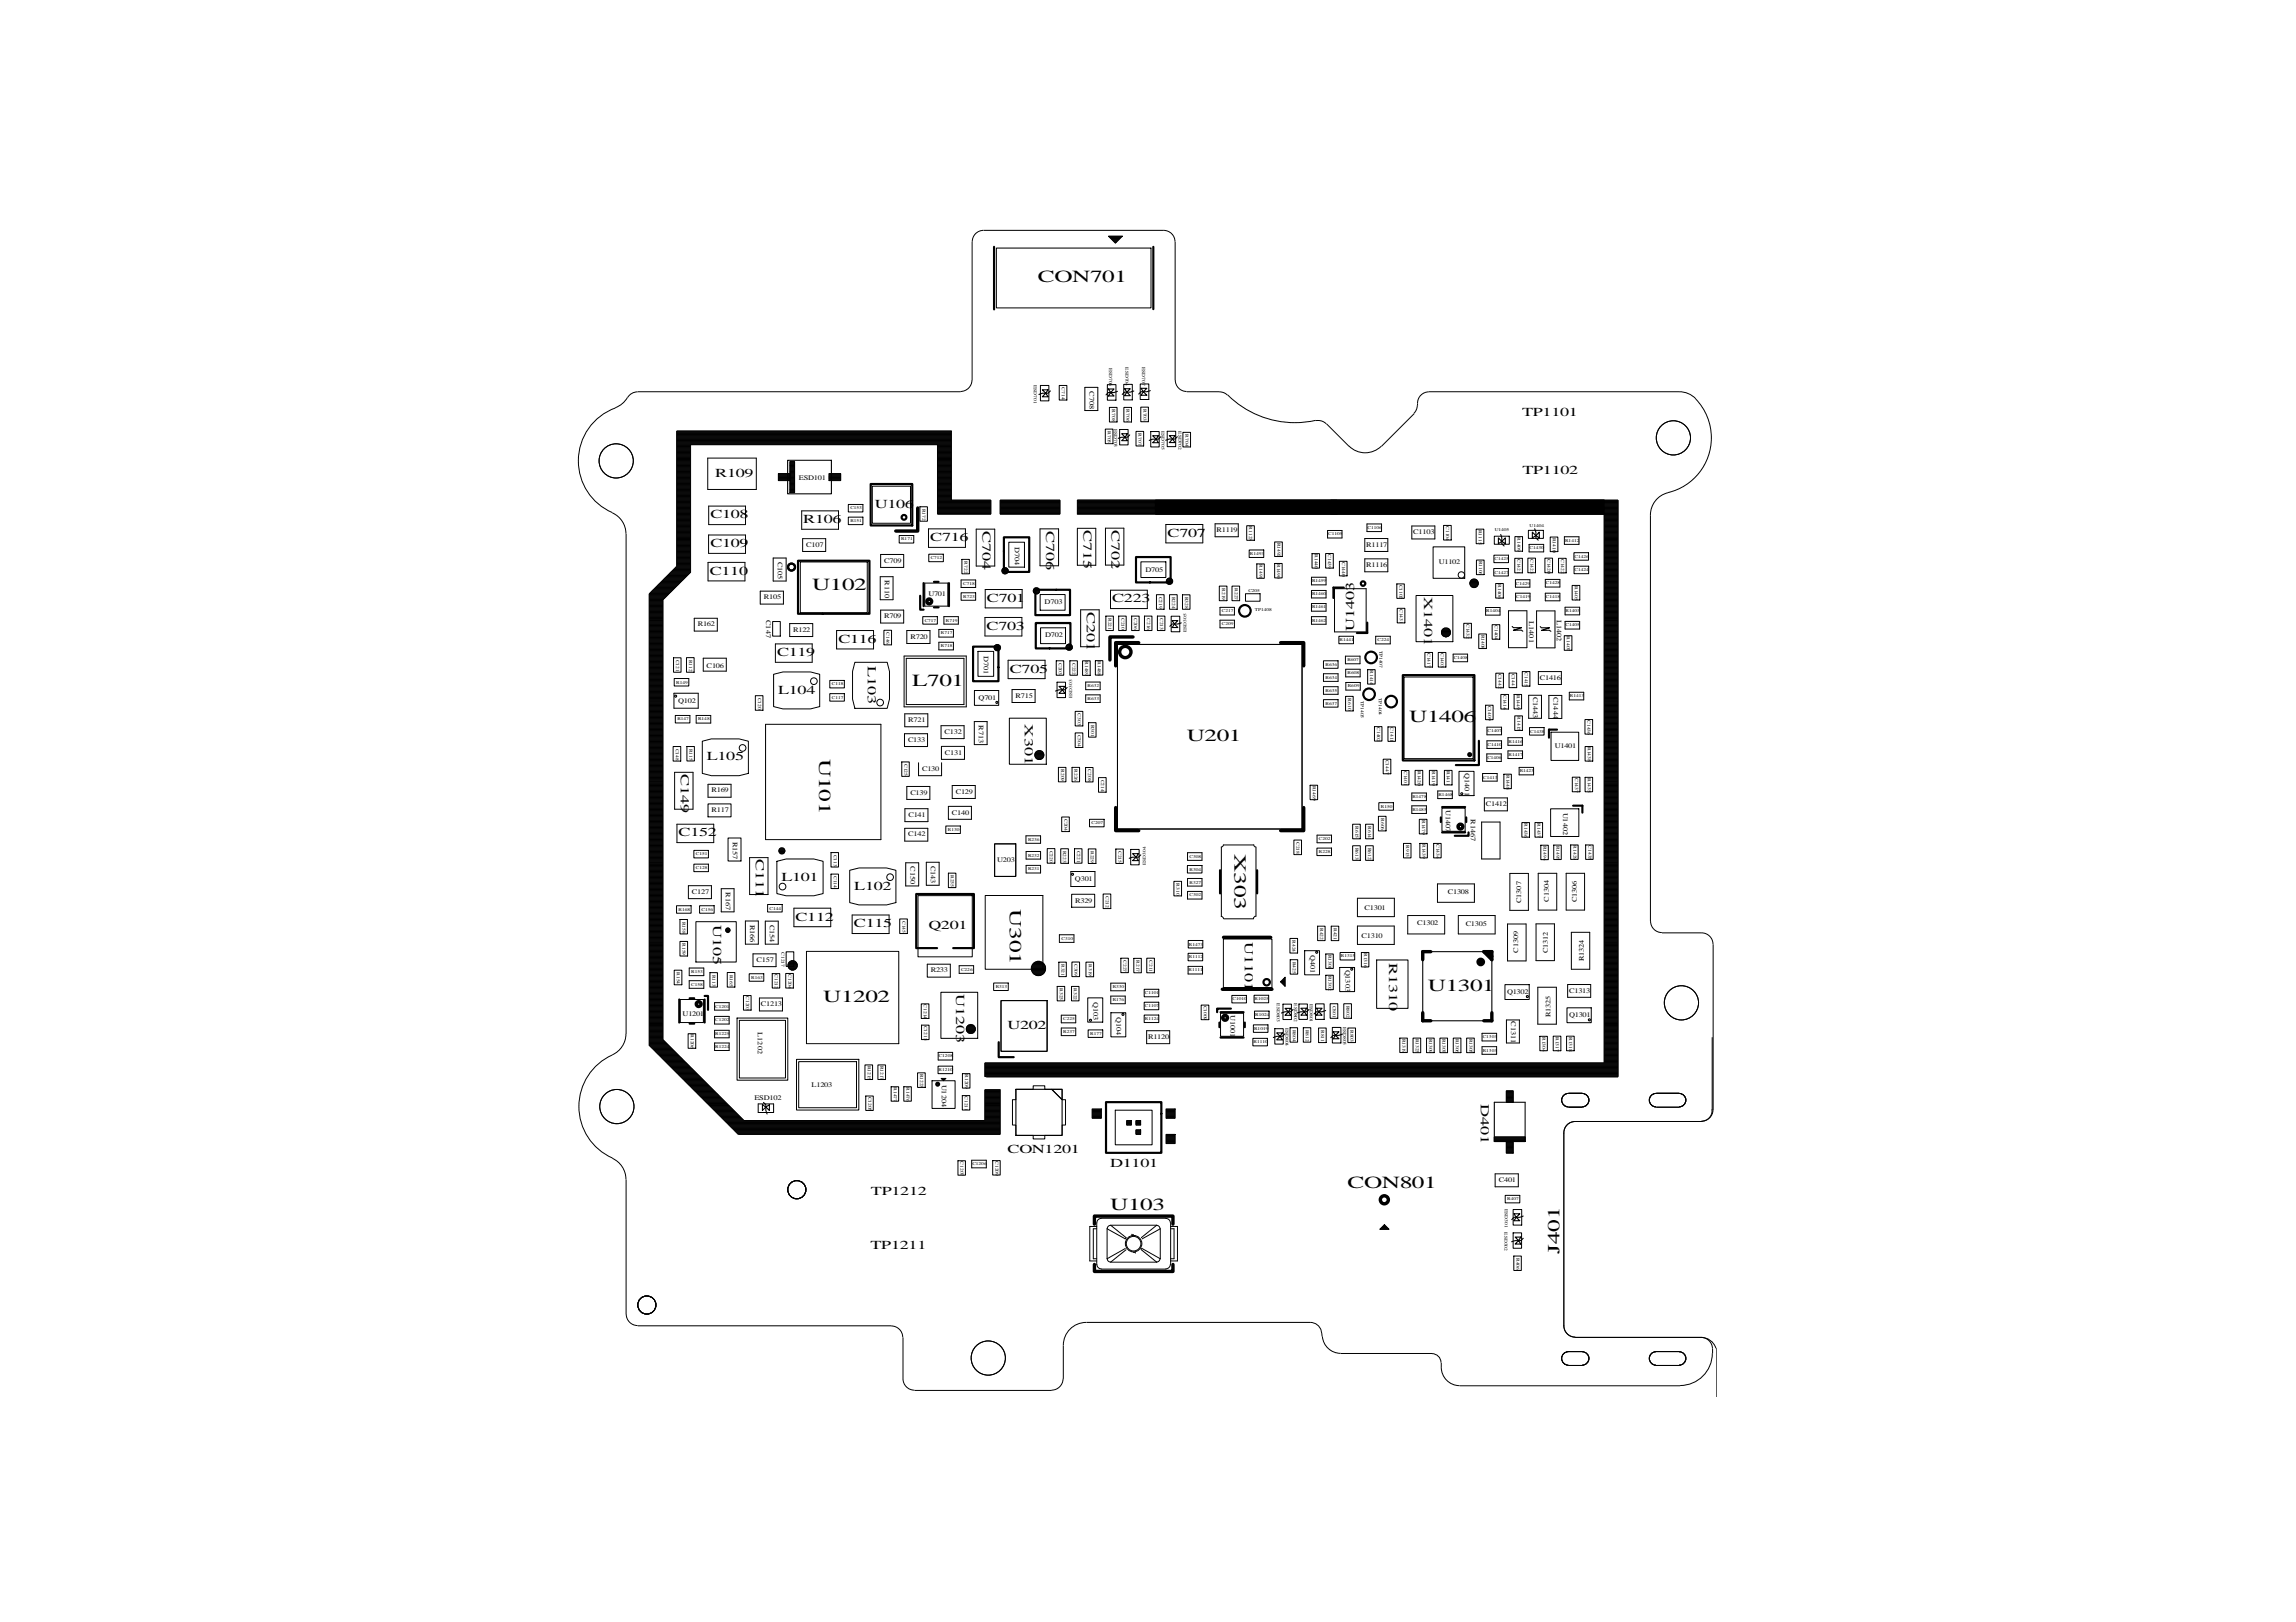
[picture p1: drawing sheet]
<svg xmlns="http://www.w3.org/2000/svg" width="297mm" height="210mm" viewBox="0 0 297 210" stroke-linecap="round" stroke-linejoin="round" font-family="sans-serif">
<defs><g id="words">
<g font-size="2.2">
<text x="134.3" y="36.5">CON701</text>
<text x="105.1" y="76.4">U102</text>
<text x="118" y="88.7">L701</text>
<text x="153.5" y="95.9">U201</text>
<text x="182.3" y="93.4">U1406</text>
<text x="106" y="98.2" transform="rotate(90 106 98.2)">U101</text>
<text x="159.7" y="110.5" transform="rotate(90 159.7 110.5)">X303</text>
<text x="130.7" y="117.7" transform="rotate(90 130.7 117.7)">U301</text>
<text x="106.5" y="129.6">U1202</text>
<text x="184.7" y="128.2">U1301</text>
<text x="174.3" y="153.8">CON801</text>
<text x="143.6" y="156.5">U103</text>
<text x="201.7" y="162.3" transform="rotate(-90 201.7 162.3)">J401</text>
</g>
<g font-size="1.6">
<text x="196.9" y="53.9">TP1101</text>
<text x="92.5" y="61.7">R109</text>
<text x="113.2" y="65.7">U106</text>
<text x="197" y="61.3">TP1102</text>
<text x="91.9" y="70.8">C109</text>
<text x="91.9" y="67.1">C108</text>
<text x="103.9" y="67.7">R106</text>
<text x="120.4" y="70">C716</text>
<text x="127.1" y="68.7" transform="rotate(90 127.1 68.7)">C704</text>
<text x="135.3" y="68.7" transform="rotate(90 135.3 68.7)">C706</text>
<text x="140.2" y="68.6" transform="rotate(90 140.2 68.6)">C715</text>
<text x="143.8" y="68.6" transform="rotate(90 143.8 68.6)">C702</text>
<text x="151.1" y="69.5">C707</text>
<text x="91.8" y="74.4">C110</text>
<text x="127.7" y="77.9">C701</text>
<text x="143.9" y="78">C223</text>
<text x="184.2" y="77.2" transform="rotate(90 184.2 77.2)">X1401</text>
<text x="108.5" y="83.2">C116</text>
<text x="127.6" y="81.5">C703</text>
<text x="140.6" y="79.1" transform="rotate(90 140.6 79.1)">C201</text>
<text x="175.2" y="81.7" transform="rotate(-90 175.2 81.7)">U1403</text>
<text x="100.5" y="84.9">C119</text>
<text x="100.7" y="89.7">L104</text>
<text x="112.3" y="86.2" transform="rotate(90 112.3 86.2)">L103</text>
<text x="130.7" y="87">C705</text>
<text x="132.6" y="93.8" transform="rotate(90 132.6 93.8)">X301</text>
<text x="88.1" y="100.2" transform="rotate(90 88.1 100.2)">C149</text>
<text x="91.4" y="98.4">L105</text>
<text x="87.8" y="108.2">C152</text>
<text x="97.8" y="111.2" transform="rotate(90 97.8 111.2)">C111</text>
<text x="101.1" y="113.9">L101</text>
<text x="92.3" y="119.7" transform="rotate(90 92.3 119.7)">U105</text>
<text x="102.9" y="119.1">C112</text>
<text x="110.5" y="115.1">L102</text>
<text x="110.5" y="120">C115</text>
<text x="120.1" y="120.3">Q201</text>
<text x="161" y="121.9" transform="rotate(90 161 121.9)">U1101</text>
<text x="179.7" y="124.6" transform="rotate(90 179.7 124.6)">R1310</text>
<text x="123.7" y="128.6" transform="rotate(90 123.7 128.6)">U1203</text>
<text x="130.3" y="133.2">U202</text>
<text x="191.6" y="142.9" transform="rotate(90 191.6 142.9)">D401</text>
<text x="130.4" y="149.2">CON1201</text>
<text x="112.7" y="154.6">TP1212</text>
<text x="143.6" y="151">D1101</text>
<text x="112.6" y="161.7">TP1211</text>
</g>
<g font-size=".9">
<text x="141" y="50.6" transform="rotate(90 141 50.6)">C708</text>
<text x="103.3" y="62.1">ESD101</text>
<text x="104.3" y="70.8">C107</text>
<text x="131.3" y="70.7" transform="rotate(90 131.3 70.7)">D704</text>
<text x="157.4" y="68.8">R1119</text>
<text x="176.8" y="70.8">R1117</text>
<text x="182.8" y="69.1">C1103</text>
<text x="98.8" y="77.6">R105</text>
<text x="100.6" y="72.7" transform="rotate(90 100.6 72.7)">C105</text>
<text x="114.4" y="72.8">C709</text>
<text x="114.5" y="75.1" transform="rotate(90 114.5 75.1)">R110</text>
<text x="120.1" y="77.2">U701</text>
<text x="148.2" y="74">D705</text>
<text x="176.8" y="73.4">R1116</text>
<text x="186.2" y="73">U1102</text>
<text x="90.3" y="81.1">R162</text>
<text x="99.1" y="80.2" transform="rotate(90 99.1 80.2)">C147</text>
<text x="102.6" y="81.8">R122</text>
<text x="114.4" y="80">R709</text>
<text x="117.8" y="82.7">R720</text>
<text x="135.1" y="78.2">D703</text>
<text x="135.2" y="82.5">D702</text>
<text x="197.8" y="80.4" transform="rotate(90 197.8 80.4)">L1401</text>
<text x="201.4" y="80.2" transform="rotate(90 201.4 80.2)">L1402</text>
<text x="91.4" y="86.4">C106</text>
<text x="127.3" y="84.9" transform="rotate(90 127.3 84.9)">D701</text>
<text x="199.2" y="88">C1416</text>
<text x="87.7" y="90.9">Q102</text>
<text x="117.5" y="93.5">R721</text>
<text x="122.2" y="95">C132</text>
<text x="126.6" y="90.6">Q701</text>
<text x="126.6" y="93.8" transform="rotate(90 126.6 93.8)">R713</text>
<text x="131.4" y="90.3">R715</text>
<text x="198.4" y="90.2" transform="rotate(90 198.4 90.2)">C1443</text>
<text x="201" y="90.2" transform="rotate(90 201 90.2)">C1444</text>
<text x="117.5" y="96">C133</text>
<text x="119.3" y="99.8">C130</text>
<text x="122.3" y="97.6">C131</text>
<text x="189.5" y="100.1" transform="rotate(90 189.5 100.1)">Q1401</text>
<text x="201.2" y="96.8">U1401</text>
<text x="92.1" y="105.1">R117</text>
<text x="92.1" y="102.6">R169</text>
<text x="117.5" y="105.7">C141</text>
<text x="117.8" y="102.8">C139</text>
<text x="123.2" y="105.4">C140</text>
<text x="123.6" y="102.7">C129</text>
<text x="187" y="104.8" transform="rotate(90 187 104.8)">U1407</text>
<text x="190.3" y="106" transform="rotate(90 190.3 106)">R1467</text>
<text x="192.2" y="104.3">C1412</text>
<text x="202.2" y="105.2" transform="rotate(90 202.2 105.2)">U1402</text>
<text x="94.8" y="108.9" transform="rotate(90 94.8 108.9)">R157</text>
<text x="117.5" y="108.2">C142</text>
<text x="117.8" y="112.1" transform="rotate(90 117.8 112.1)">C150</text>
<text x="120.4" y="112" transform="rotate(90 120.4 112)">C143</text>
<text x="129" y="111.5">U203</text>
<text x="139.1" y="114">Q301</text>
<text x="89.5" y="115.7">C127</text>
<text x="93.9" y="115.5" transform="rotate(90 93.9 115.5)">R167</text>
<text x="97" y="119.7" transform="rotate(90 97 119.7)">R166</text>
<text x="99.6" y="119.7" transform="rotate(90 99.6 119.7)">C154</text>
<text x="139.1" y="116.8">R329</text>
<text x="176.5" y="117.7">C1301</text>
<text x="183.4" y="119.7">C1302</text>
<text x="187.3" y="115.7">C1308</text>
<text x="189.6" y="119.9">C1305</text>
<text x="196.8" y="116.9" transform="rotate(-90 196.8 116.9)">C1307</text>
<text x="200.4" y="116.7" transform="rotate(-90 200.4 116.7)">C1304</text>
<text x="204" y="116.8" transform="rotate(-90 204 116.8)">C1306</text>
<text x="97.9" y="124.5">C157</text>
<text x="120.4" y="125.8">R233</text>
<text x="169.5" y="123.6" transform="rotate(90 169.5 123.6)">Q401</text>
<text x="174.1" y="125.5" transform="rotate(90 174.1 125.5)">Q1303</text>
<text x="176.2" y="121.4">C1310</text>
<text x="196.4" y="123.3" transform="rotate(-90 196.4 123.3)">C1309</text>
<text x="200.2" y="123.4" transform="rotate(-90 200.2 123.4)">C1312</text>
<text x="204.9" y="124.4" transform="rotate(-90 204.9 124.4)">R1324</text>
<text x="88.3" y="131.4">U1201</text>
<text x="98.4" y="130.2">C1213</text>
<text x="141.5" y="129.7" transform="rotate(90 141.5 129.7)">Q103</text>
<text x="144.5" y="131.6" transform="rotate(90 144.5 131.6)">Q104</text>
<text x="159.2" y="131.3" transform="rotate(90 159.2 131.3)">U1001</text>
<text x="195" y="128.6">Q1302</text>
<text x="200.6" y="131.7" transform="rotate(-90 200.6 131.7)">R1325</text>
<text x="203" y="128.5">C1313</text>
<text x="203" y="131.6">Q1301</text>
<text x="98" y="133.6" transform="rotate(90 98 133.6)">L1202</text>
<text x="148.5" y="134.4">R1120</text>
<text x="195.5" y="132.2" transform="rotate(90 195.5 132.2)">C1311</text>
<text x="97.6" y="142.3">ESD102</text>
<text x="105" y="140.6">L1203</text>
<text x="121.8" y="140.4" transform="rotate(90 121.8 140.4)">U1204</text>
<text x="193.9" y="153">C401</text>
</g>
<g font-size=".6">
<text x="143.5" y="47.6" transform="rotate(90 143.5 47.6)">ESD706</text>
<text x="145.6" y="47.5" transform="rotate(90 145.6 47.5)">ESD704</text>
<text x="147.7" y="47.5" transform="rotate(90 147.7 47.5)">ESD707</text>
<text x="133.7" y="49.8" transform="rotate(90 133.7 49.8)">ESD701</text>
<text x="137.4" y="50.1" transform="rotate(90 137.4 50.1)">C714</text>
<text x="143.9" y="53" transform="rotate(90 143.9 53)">R708</text>
<text x="145.8" y="53" transform="rotate(90 145.8 53)">R706</text>
<text x="147.9" y="52.9" transform="rotate(90 147.9 52.9)">R703</text>
<text x="143.3" y="55.8" transform="rotate(90 143.3 55.8)">R705</text>
<text x="144.1" y="55.5" transform="rotate(90 144.1 55.5)">ESD703</text>
<text x="147.3" y="56.1" transform="rotate(90 147.3 56.1)">R707</text>
<text x="150.2" y="55.8" transform="rotate(90 150.2 55.8)">ESD705</text>
<text x="152.5" y="55.8" transform="rotate(90 152.5 55.8)">ESD702</text>
<text x="153.4" y="56.2" transform="rotate(90 153.4 56.2)">R704</text>
<text x="110" y="65.9">C153</text>
<text x="119.4" y="65.8" transform="rotate(90 119.4 65.8)">R172</text>
<text x="110" y="67.6">R151</text>
<text x="116.6" y="69.9">R171</text>
<text x="161.6" y="68.1" transform="rotate(90 161.6 68.1)">R1123</text>
<text x="161.7" y="71.8">R1493</text>
<text x="165.3" y="70.2" transform="rotate(90 165.3 70.2)">R1492</text>
<text x="170.1" y="71.7" transform="rotate(90 170.1 71.7)">R1440</text>
<text x="171.8" y="69.3">C1105</text>
<text x="171.8" y="71.7" transform="rotate(90 171.8 71.7)">C1439</text>
<text x="176.9" y="68.5">C1106</text>
<text x="187.1" y="68.1" transform="rotate(90 187.1 68.1)">C1104</text>
<text x="191.3" y="68.6" transform="rotate(90 191.3 68.6)">R1115</text>
<text x="193.4" y="68.7">U1405</text>
<text x="196.3" y="69.5" transform="rotate(90 196.3 69.5)">R1409</text>
<text x="197.9" y="71.1">C1430</text>
<text x="197.9" y="68.2">U1404</text>
<text x="200.9" y="69.6" transform="rotate(90 200.9 69.6)">R1410</text>
<text x="202.5" y="70.1">R1412</text>
<text x="120.4" y="72.4">C712</text>
<text x="124.6" y="77.3">R723</text>
<text x="124.6" y="75.7">C718</text>
<text x="124.8" y="72.7" transform="rotate(90 124.8 72.7)">R722</text>
<text x="149.9" y="77.2" transform="rotate(90 149.9 77.2)">C219</text>
<text x="151.7" y="77.2" transform="rotate(90 151.7 77.2)">R224</text>
<text x="153.3" y="77.2" transform="rotate(90 153.3 77.2)">R328</text>
<text x="158.1" y="76.1" transform="rotate(90 158.1 76.1)">R219</text>
<text x="159.7" y="76.1" transform="rotate(90 159.7 76.1)">R227</text>
<text x="161.5" y="76.6">C205</text>
<text x="162.9" y="73" transform="rotate(90 162.9 73)">R1491</text>
<text x="165.2" y="73" transform="rotate(90 165.2 73)">R1490</text>
<text x="169.7" y="75.3">R1459</text>
<text x="169.7" y="77">R1460</text>
<text x="173.6" y="72.7" transform="rotate(90 173.6 72.7)">C1440</text>
<text x="181.1" y="75.7" transform="rotate(90 181.1 75.7)">C1102</text>
<text x="191.3" y="72.5" transform="rotate(90 191.3 72.5)">R1106</text>
<text x="193.3" y="74.2">C1427</text>
<text x="193.4" y="72.5">C1425</text>
<text x="193.8" y="75.6" transform="rotate(90 193.8 75.6)">R1406</text>
<text x="196.1" y="75.7">C1429</text>
<text x="196.1" y="77.4">C1419</text>
<text x="196.3" y="72.3" transform="rotate(90 196.3 72.3)">C1421</text>
<text x="198" y="72.3" transform="rotate(90 198 72.3)">C1423</text>
<text x="200" y="77.4">C1418</text>
<text x="200" y="75.6">C1428</text>
<text x="200.2" y="72.3" transform="rotate(90 200.2 72.3)">C1420</text>
<text x="202" y="72.3" transform="rotate(90 202 72.3)">C1422</text>
<text x="203.7" y="72.2">C1426</text>
<text x="203.7" y="73.9">C1424</text>
<text x="203.7" y="75.8" transform="rotate(90 203.7 75.8)">R1405</text>
<text x="114.7" y="81.8" transform="rotate(90 114.7 81.8)">C146</text>
<text x="119.6" y="80.4">C717</text>
<text x="121.7" y="82.1">R717</text>
<text x="121.7" y="83.8">R718</text>
<text x="122.4" y="80.4">R719</text>
<text x="143.4" y="80" transform="rotate(90 143.4 80)">R221</text>
<text x="145.1" y="80" transform="rotate(90 145.1 80)">C210</text>
<text x="146.7" y="80" transform="rotate(90 146.7 80)">C206</text>
<text x="148.4" y="80" transform="rotate(90 148.4 80)">C216</text>
<text x="150.1" y="80" transform="rotate(90 150.1 80)">C213</text>
<text x="153.5" y="81.8" transform="rotate(-90 153.5 81.8)">ESD305</text>
<text x="158.1" y="80.9">C209</text>
<text x="158.1" y="79.2">C217</text>
<text x="162.3" y="79.1">TP1408</text>
<text x="169.7" y="78.7">R1461</text>
<text x="169.7" y="80.5">R1462</text>
<text x="173.3" y="83">R1441</text>
<text x="178.2" y="83">C224</text>
<text x="181.1" y="78.8" transform="rotate(90 181.1 78.8)">C1431</text>
<text x="189.7" y="80.7" transform="rotate(90 189.7 80.7)">C1432</text>
<text x="191.6" y="82.1" transform="rotate(90 191.6 82.1)">R1408</text>
<text x="192.3" y="79.3">R1404</text>
<text x="193.4" y="80.9" transform="rotate(90 193.4 80.9)">C1404</text>
<text x="202.5" y="81.1">C1405</text>
<text x="202.5" y="79.2">R1403</text>
<text x="202.7" y="82.4" transform="rotate(90 202.7 82.4)">R1407</text>
<text x="87.5" y="88.5">R149</text>
<text x="87.5" y="85.4" transform="rotate(90 87.5 85.4)">C121</text>
<text x="89.1" y="85.4" transform="rotate(90 89.1 85.4)">R112</text>
<text x="107.6" y="88.7">C118</text>
<text x="137" y="85.8" transform="rotate(90 137 85.8)">C203</text>
<text x="138.7" y="85.8" transform="rotate(90 138.7 85.8)">C222</text>
<text x="140.4" y="85.6" transform="rotate(90 140.4 85.6)">R1489</text>
<text x="140.7" y="88.9">R632</text>
<text x="142" y="85.6" transform="rotate(90 142 85.6)">R1488</text>
<text x="171.5" y="87.8">R634</text>
<text x="171.5" y="89.5">R635</text>
<text x="171.5" y="86.2">R636</text>
<text x="174.3" y="85.5">R607</text>
<text x="174.3" y="87.3">R608</text>
<text x="174.4" y="89">R609</text>
<text x="177.3" y="86.7" transform="rotate(90 177.3 86.7)">R1414</text>
<text x="178.5" y="84.2" transform="rotate(90 178.5 84.2)">TP1407</text>
<text x="184.7" y="84.5" transform="rotate(90 184.7 84.5)">C1417</text>
<text x="186.4" y="84.5" transform="rotate(90 186.4 84.5)">C1403</text>
<text x="188.1" y="85.3">C1408</text>
<text x="193.9" y="87.2" transform="rotate(90 193.9 87.2)">C1442</text>
<text x="194.5" y="89.9" transform="rotate(90 194.5 89.9)">C1414</text>
<text x="195.6" y="87.2" transform="rotate(90 195.6 87.2)">C1441</text>
<text x="196.2" y="89.9" transform="rotate(90 196.2 89.9)">R1449</text>
<text x="197.3" y="87" transform="rotate(90 197.3 87)">C1415</text>
<text x="87.6" y="93.2">R147</text>
<text x="90.3" y="93.2">R148</text>
<text x="98.1" y="90.3" transform="rotate(90 98.1 90.3)">C120</text>
<text x="107.6" y="90.4">C117</text>
<text x="138.7" y="90.3" transform="rotate(-90 138.7 90.3)">ESD303</text>
<text x="139.5" y="92.3" transform="rotate(90 139.5 92.3)">C303</text>
<text x="139.5" y="95.1" transform="rotate(90 139.5 95.1)">C304</text>
<text x="140.7" y="90.6">R633</text>
<text x="141.2" y="93.8" transform="rotate(90 141.2 93.8)">R301</text>
<text x="171.5" y="91.2">R637</text>
<text x="174.4" y="90.4" transform="rotate(90 174.4 90.4)">R610</text>
<text x="176.1" y="90.7" transform="rotate(90 176.1 90.7)">TP1403</text>
<text x="178.2" y="94.1" transform="rotate(90 178.2 94.1)">C1402</text>
<text x="178.4" y="90.3" transform="rotate(90 178.4 90.3)">TP1404</text>
<text x="179.9" y="94.1" transform="rotate(90 179.9 94.1)">C1411</text>
<text x="192.5" y="94.8">C1407</text>
<text x="192.5" y="91.3" transform="rotate(90 192.5 91.3)">C1409</text>
<text x="196.3" y="92.7" transform="rotate(90 196.3 92.7)">R1415</text>
<text x="198" y="94.8">C1438</text>
<text x="203.1" y="90.2">R1413</text>
<text x="205.4" y="93.2" transform="rotate(90 205.4 93.2)">C1436</text>
<text x="87.4" y="96.9" transform="rotate(90 87.4 96.9)">C148</text>
<text x="89.2" y="96.9" transform="rotate(90 89.2 96.9)">R115</text>
<text x="117" y="98.8" transform="rotate(90 117 98.8)">C125</text>
<text x="137.3" y="99.6" transform="rotate(90 137.3 99.6)">R209</text>
<text x="139" y="99.6" transform="rotate(90 139 99.6)">R226</text>
<text x="140.8" y="99.6" transform="rotate(90 140.8 99.6)">C208</text>
<text x="142.5" y="100.9" transform="rotate(90 142.5 100.9)">C214</text>
<text x="169.8" y="101.7" transform="rotate(90 169.8 101.7)">R1469</text>
<text x="179.3" y="98.3" transform="rotate(90 179.3 98.3)">C1447</text>
<text x="181.7" y="99.8" transform="rotate(90 181.7 99.8)">C1401</text>
<text x="183.4" y="99.8" transform="rotate(90 183.4 99.8)">R1420</text>
<text x="185.3" y="99.8" transform="rotate(90 185.3 99.8)">R1419</text>
<text x="187.2" y="99.8" transform="rotate(90 187.2 99.8)">R1411</text>
<text x="191.9" y="100.8">C1413</text>
<text x="192.4" y="98.2">C1406</text>
<text x="192.4" y="96.5">C1410</text>
<text x="194.9" y="100.3" transform="rotate(90 194.9 100.3)">R1448</text>
<text x="195.2" y="96.1">R1416</text>
<text x="195.2" y="97.8">R1417</text>
<text x="196.6" y="99.9">R1423</text>
<text x="203.8" y="100.7" transform="rotate(90 203.8 100.7)">C1437</text>
<text x="205.4" y="100.7" transform="rotate(90 205.4 100.7)">R1435</text>
<text x="205.4" y="96.7" transform="rotate(90 205.4 96.7)">R1438</text>
<text x="122.6" y="107.5">R130</text>
<text x="137.7" y="106" transform="rotate(90 137.7 106)">C204</text>
<text x="141.2" y="106.7">C207</text>
<text x="175.3" y="106.9" transform="rotate(90 175.3 106.9)">R615</text>
<text x="177" y="106.9" transform="rotate(90 177 106.9)">R614</text>
<text x="178.6" y="104.5">R150</text>
<text x="178.7" y="105.9" transform="rotate(90 178.7 105.9)">R606</text>
<text x="182.7" y="103.3">R1478</text>
<text x="182.7" y="104.9">R1485</text>
<text x="184" y="106.1" transform="rotate(90 184 106.1)">R1479</text>
<text x="186.1" y="103">R1468</text>
<text x="197.2" y="106.5" transform="rotate(90 197.2 106.5)">R1436</text>
<text x="198.9" y="106.5" transform="rotate(90 198.9 106.5)">R1437</text>
<text x="90" y="110.7">C151</text>
<text x="90" y="112.5">C128</text>
<text x="107.9" y="110.6" transform="rotate(90 107.9 110.6)">C113</text>
<text x="107.9" y="113.4" transform="rotate(90 107.9 113.4)">C114</text>
<text x="123" y="113.2" transform="rotate(90 123 113.2)">R235</text>
<text x="133" y="110.8">R232</text>
<text x="133" y="112.6">R231</text>
<text x="133" y="108.8">R236</text>
<text x="135.8" y="110.1" transform="rotate(90 135.8 110.1)">C220</text>
<text x="137.6" y="110.1" transform="rotate(90 137.6 110.1)">R223</text>
<text x="139.4" y="110.1" transform="rotate(90 139.4 110.1)">C221</text>
<text x="141.1" y="110.1" transform="rotate(90 141.1 110.1)">R229</text>
<text x="144.7" y="110.1" transform="rotate(90 144.7 110.1)">C215</text>
<text x="148.2" y="111.9" transform="rotate(-90 148.2 111.9)">ESD304</text>
<text x="153.9" y="111">C308</text>
<text x="153.9" y="112.7">R304</text>
<text x="167.7" y="109" transform="rotate(90 167.7 109)">C218</text>
<text x="170.6" y="110.4">R228</text>
<text x="170.6" y="108.7">C202</text>
<text x="175.3" y="109.7" transform="rotate(90 175.3 109.7)">R613</text>
<text x="177" y="109.7" transform="rotate(90 177 109.7)">R612</text>
<text x="181.9" y="109.4" transform="rotate(90 181.9 109.4)">R915</text>
<text x="184" y="109.2" transform="rotate(90 184 109.2)">R1439</text>
<text x="185.8" y="109.2" transform="rotate(90 185.8 109.2)">C1434</text>
<text x="199.7" y="109.4" transform="rotate(90 199.7 109.4)">R1494</text>
<text x="201.4" y="109.4" transform="rotate(90 201.4 109.4)">R1495</text>
<text x="203.6" y="109.4" transform="rotate(90 203.6 109.4)">R1429</text>
<text x="205.5" y="109.4" transform="rotate(90 205.5 109.4)">C1435</text>
<text x="87.8" y="117.8">R168</text>
<text x="88.3" y="119.3" transform="rotate(90 88.3 119.3)">R158</text>
<text x="90.8" y="117.8">C156</text>
<text x="99.6" y="117.7">C144</text>
<text x="116.8" y="119.2" transform="rotate(90 116.8 119.2)">C145</text>
<text x="143.1" y="116" transform="rotate(90 143.1 116)">C212</text>
<text x="152.2" y="114.3" transform="rotate(90 152.2 114.3)">R310</text>
<text x="153.9" y="116">C302</text>
<text x="153.9" y="114.3">R327</text>
<text x="87.6" y="125.8" transform="rotate(90 87.6 125.8)">R154</text>
<text x="88.3" y="122.1" transform="rotate(90 88.3 122.1)">R159</text>
<text x="89.4" y="125.9">R153</text>
<text x="101.1" y="123.2" transform="rotate(90 101.1 123.2)">C1217</text>
<text x="124.3" y="125.6">C226</text>
<text x="137.3" y="124.8" transform="rotate(90 137.3 124.8)">R321</text>
<text x="137.3" y="121.6">C310</text>
<text x="139" y="124.8" transform="rotate(90 139 124.8)">C309</text>
<text x="140.8" y="124.8" transform="rotate(90 140.8 124.8)">R319</text>
<text x="145.3" y="124.3" transform="rotate(90 145.3 124.3)">C227</text>
<text x="147" y="124.3" transform="rotate(90 147 124.3)">R217</text>
<text x="148.7" y="124.3" transform="rotate(90 148.7 124.3)">C211</text>
<text x="153.8" y="125.7">R1111</text>
<text x="153.8" y="124">R1112</text>
<text x="153.8" y="122.4">R1473</text>
<text x="167.2" y="121.7" transform="rotate(90 167.2 121.7)">R424</text>
<text x="167.3" y="124.4" transform="rotate(90 167.3 124.4)">R425</text>
<text x="170.8" y="120.1" transform="rotate(90 170.8 120.1)">R422</text>
<text x="171.9" y="123.5" transform="rotate(90 171.9 123.5)">R1301</text>
<text x="172.6" y="120.1" transform="rotate(90 172.6 120.1)">R421</text>
<text x="173.5" y="123.9">R1315</text>
<text x="176.5" y="123.3" transform="rotate(90 176.5 123.3)">R1316</text>
<text x="89.4" y="127.5">C158</text>
<text x="92.2" y="126.1" transform="rotate(90 92.2 126.1)">R113</text>
<text x="92.5" y="130.4">C1201</text>
<text x="94.4" y="126.1" transform="rotate(90 94.4 126.1)">R165</text>
<text x="96.5" y="128.9" transform="rotate(90 96.5 128.9)">C1203</text>
<text x="97.2" y="126.6">R163</text>
<text x="100.3" y="126.1" transform="rotate(90 100.3 126.1)">C1212</text>
<text x="102" y="126.1" transform="rotate(90 102 126.1)">C1204</text>
<text x="119.5" y="130" transform="rotate(90 119.5 130)">C1214</text>
<text x="128.8" y="127.8">R313</text>
<text x="137.1" y="127.9" transform="rotate(90 137.1 127.9)">R323</text>
<text x="138.9" y="127.9" transform="rotate(90 138.9 127.9)">R322</text>
<text x="144" y="127.9">R330</text>
<text x="144" y="129.6">R176</text>
<text x="148.1" y="128.7">C1101</text>
<text x="148.1" y="130.3">C1107</text>
<text x="155.8" y="130.1" transform="rotate(90 155.8 130.1)">C1009</text>
<text x="159.5" y="129.5">C1010</text>
<text x="162.3" y="129.4">R1025</text>
<text x="162.4" y="131.5">R1024</text>
<text x="165.2" y="129.9" transform="rotate(90 165.2 129.9)">ESD803</text>
<text x="167.4" y="129.9" transform="rotate(90 167.4 129.9)">ESD802</text>
<text x="169.5" y="129.9" transform="rotate(90 169.5 129.9)">ESD801</text>
<text x="171.9" y="126.3" transform="rotate(90 171.9 126.3)">R1302</text>
<text x="172.4" y="130.2" transform="rotate(90 172.4 130.2)">C801</text>
<text x="174.2" y="130.2" transform="rotate(90 174.2 130.2)">R802</text>
<text x="89.4" y="133.8" transform="rotate(90 89.4 133.8)">R1206</text>
<text x="92.5" y="135.6">R1224</text>
<text x="92.5" y="134">R1225</text>
<text x="92.5" y="132.2">C1202</text>
<text x="112.3" y="137.9" transform="rotate(90 112.3 137.9)">R1215</text>
<text x="113.9" y="137.9" transform="rotate(90 113.9 137.9)">R1217</text>
<text x="119.6" y="132.7" transform="rotate(90 119.6 132.7)">C1215</text>
<text x="121.4" y="136.8">C1208</text>
<text x="137.5" y="132">C225</text>
<text x="137.5" y="133.7">R237</text>
<text x="141" y="133.9">R177</text>
<text x="148.1" y="132">R1124</text>
<text x="162.2" y="135">R1110</text>
<text x="162.2" y="133.3">R1019</text>
<text x="166.3" y="133" transform="rotate(90 166.3 133)">ESD804</text>
<text x="167.3" y="133.3" transform="rotate(90 167.3 133.3)">R804</text>
<text x="168.9" y="133.3" transform="rotate(90 168.9 133.3)">R812</text>
<text x="170.9" y="133.3" transform="rotate(90 170.9 133.3)">R811</text>
<text x="173.8" y="132.9" transform="rotate(90 173.8 132.9)">ESD805</text>
<text x="174.7" y="133.3" transform="rotate(90 174.7 133.3)">R803</text>
<text x="181.4" y="134.4" transform="rotate(90 181.4 134.4)">R1319</text>
<text x="183.2" y="134.4" transform="rotate(90 183.2 134.4)">R1323</text>
<text x="184.9" y="134.4" transform="rotate(90 184.9 134.4)">R1309</text>
<text x="186.6" y="134.4" transform="rotate(90 186.6 134.4)">R1307</text>
<text x="188.4" y="134.4" transform="rotate(90 188.4 134.4)">R1306</text>
<text x="190.1" y="134.4" transform="rotate(90 190.1 134.4)">R1305</text>
<text x="191.8" y="134.4">C1303</text>
<text x="191.8" y="136.1">R1303</text>
<text x="199.6" y="134.2" transform="rotate(90 199.6 134.2)">R1304</text>
<text x="201.3" y="134.2" transform="rotate(90 201.3 134.2)">R1317</text>
<text x="203" y="134.2" transform="rotate(90 203 134.2)">R1318</text>
<text x="112.3" y="141.9" transform="rotate(90 112.3 141.9)">C1205</text>
<text x="115.6" y="140.7" transform="rotate(90 115.6 140.7)">R1477</text>
<text x="117.3" y="140.7" transform="rotate(90 117.3 140.7)">R1476</text>
<text x="119.1" y="138.9" transform="rotate(90 119.1 138.9)">R1223</text>
<text x="121.4" y="138.6">R1210</text>
<text x="124.8" y="141.9" transform="rotate(90 124.8 141.9)">C1211</text>
<text x="124.8" y="139" transform="rotate(90 124.8 139)">R1209</text>
<text x="124.3" y="150.3" transform="rotate(90 124.3 150.3)">C1207</text>
<text x="125.8" y="150.8">C1206</text>
<text x="128.8" y="150.3" transform="rotate(90 128.8 150.3)">C1209</text>
<text x="195" y="155.3">R407</text>
<text x="194.6" y="159.5" transform="rotate(90 194.6 159.5)">ESD302</text>
<text x="194.7" y="156.5" transform="rotate(90 194.7 156.5)">ESD301</text>
<text x="196.2" y="162.8" transform="rotate(90 196.2 162.8)">R406</text>
</g>
</g></defs>
<g fill="none" stroke="#000" stroke-width=".13">
<path d="M125.8 31.3v17.9M127.2 29.8a1.46 1.46 0 0 0-1.4 1.5M127.3 29.8h23.2M128.9 32.1h20v7.7h-20zM143.4 30.6h1.8l-.9 .9zM143.4 30.6h1.8M143.5 30.7h1.6M143.6 30.7h1.4M143.6 30.8h1.4M143.7 30.9h1.2M143.8 30.9h1M143.8 31h1"/>
<path d="M143.9 31.1h.8M144 31.2h.6M144.1 31.2h.5M144.1 31.3h.4M144.2 31.4h.2M144.3 31.4h.1M150.5 29.8a1.48 1.48 0 0 1 1.5 1.5M152 31.3v17.9M79.6 52.8a7.3 7.3 0 0 0-4.8 6.6 7.3 7.3 0 0 0 4.4 6.9M81.2 51.4a2.97 2.97 0 0 1-1.6 1.4M82.5 50.7a1.49 1.49 0 0 0-1.3 .8M82.5 50.7h41.8"/>
<path d="M87.5 55.8h35.6v8.9h5.1v1.8h-6.9v-8.9h-32v16.5l-3.5 3.5v56.9l10.5 10.5h31.1v-4h2v5.8h-33.9l-11.5-11.5v-58.4l3.5-3.6zM87.5 60h1.8M87.5 59.9h1.8M87.5 59.8h1.8M87.5 59.7h1.8M87.5 59.6h1.8M87.5 59.5h1.8M87.5 59.4h1.8M87.5 59.3h1.8M87.5 59.2h1.8M87.5 59.1h1.8M87.5 59h1.8"/>
<path d="M87.5 58.9h1.8M87.5 58.8h1.8M87.5 58.7h1.8M87.5 58.6h1.8M87.5 58.5h1.8M87.5 58.4h1.8M87.5 58.3h1.8M87.5 58.2h1.8M87.5 58.1h1.8M87.5 58h1.8M87.5 57.9h1.8M87.5 57.8h1.8"/>
<path d="M87.5 57.7h1.8M87.5 57.6h1.8M87.5 57.5h35.6M87.5 57.4h35.6M87.5 57.3h35.6M87.5 57.2h35.6M87.5 57.1h35.6M87.5 57h35.6M87.5 56.9h35.6M87.5 56.8h35.6M87.5 56.7h35.6M87.5 56.6h35.6"/>
<path d="M87.5 56.5h35.6M87.5 56.4h35.6M87.5 56.3h35.6M87.5 56.2h35.6M87.5 56.1h35.6M87.5 56h35.6M87.5 55.9h35.6M87.5 55.8h35.6M91.6 59.3h6.2v4h-6.2zM102.2 59.7h.6v4h-.6zM102.2 60h.6M102.2 59.9h.6"/>
<path d="M102.2 59.8h.6M102.2 59.7h.6M121.3 60h1.8M121.3 59.9h1.8M121.3 59.8h1.8M121.3 59.7h1.8M121.3 59.6h1.8M121.3 59.5h1.8M121.3 59.4h1.8M121.3 59.3h1.8M121.3 59.2h1.8M121.3 59.1h1.8"/>
<path d="M121.3 59h1.8M121.3 58.9h1.8M121.3 58.8h1.8M121.3 58.7h1.8M121.3 58.6h1.8M121.3 58.5h1.8M121.3 58.4h1.8M121.3 58.3h1.8M121.3 58.2h1.8M121.3 58.1h1.8M121.3 58h1.8M121.3 57.9h1.8"/>
<path d="M121.3 57.8h1.8M121.3 57.7h1.8M121.3 57.6h1.8M125.7 49.2a1.49 1.49 0 0 1-1.4 1.5M134.6 49.9h1.1v2h-1.1zM137 49.9h1v1.9h-1zM140.4 50.1h1.6v3h-1.6zM143 55.5h1v1.9h-1zM143.3 49.8h1.1v2h-1.1zM143.5 52.7h1v1.9h-1zM144.9 55.6h1v2h-1zM145.4 49.7h1.1v2.1h-1.1z"/>
<path d="M145.4 52.7h1v1.9h-1zM147 55.8h1v1.9h-1zM147.5 49.7h1.1v2h-1.1zM147.6 52.7h1v1.9h-1zM148.9 55.8h1.1v2h-1.1zM151 55.8h1.1v2h-1.1zM152 49.2a1.48 1.48 0 0 0 1.5 1.5M153 56h1v1.8h-1zM153.5 50.7h4.3M157.8 50.7a1.45 1.45 0 0 1 1 .4M158.8 51.1a12.3 12.3 0 0 0 11.4 3.3M170.2 54.4h.3a1.45 1.45 0 0 1 1.1 .4"/>
<path d="M171.6 54.8l2.9 2.9M174.5 57.7a2.96 2.96 0 0 0 4.2 0M183 53.5l-4.3 4.2M183.4 52.5a1.47 1.47 0 0 1-.5 1M183.4 52.2v.3M184.9 50.7a1.46 1.46 0 0 0-1.5 1.5M184.9 50.7h32.3a3 3 0 0 1 2.6 1.5 7.3 7.3 0 0 1-4 11.5M79.2 66.4a3 3 0 0 1 1.8 2.7v64.7a2.99 2.99 0 0 1-1.8 2.7 7.3 7.3 0 0 0-4.3 6.7 7.3 7.3 0 0 0 4.3 6.7M84 80h1.8M84 79.9h1.8M84 79.8h1.8M84 79.7h1.8"/>
<path d="M84 79.6h1.8M84 79.5h1.8M84 79.4h1.8M84 79.3h1.8M84 79.2h1.8M84 79.1h1.8M84 79h1.8M84 78.9h1.8M84 78.8h1.8M84 78.7h1.8M84 78.6h1.8M84 78.5h1.8"/>
<path d="M84 78.4h1.8M84 78.3h1.8M84 78.2h1.8M84 78.1h1.8M84 78h1.8M84 77.9h1.8M84 77.8h1.8M84 77.7h1.8M84 77.6h1.8M84 77.5h1.9M84 77.4h2M84 77.3h2.1"/>
<path d="M84 77.2h2.2M84 77.2h2.3M84 77.1h2.3M84 77h2.4M84 76.9h2.5M84 76.8h2.6M84.1 76.7h2.6M84.2 76.7h2.5M84.2 76.6h2.6M84.3 76.5h2.6M84.4 76.4h2.6M84.5 76.4h2.5"/>
<path d="M84.5 76.3h2.6M84.6 76.2h2.6M84.7 76.2h2.5M84.7 76.1h2.6M84.8 76h2.6M84.9 76h2.6M84.9 75.9h2.6M85 75.8h2.6M85.1 75.7h2.6M85.2 75.7h2.5M85.2 75.6h2.6M85.3 75.5h2.6"/>
<path d="M85.4 75.5h2.5M85.4 75.4h2.6M85.5 75.3h2.6M85.6 75.2h2.6M85.7 75.2h2.5M85.7 75.1h2.6M85.8 75h2.6M85.9 75h2.5M85.9 74.9h2.6M86 74.8h2.6M86.1 74.8h2.6M86.1 74.7h2.6"/>
<path d="M86.2 74.6h2.6M86.3 74.5h2.6M86.4 74.5h2.5M86.4 74.4h2.6M86.5 74.3h2.6M86.6 74.3h2.5M86.6 74.2h2.6M86.7 74.1h2.6M86.8 74h2.5M86.9 74h2.4M86.9 73.9h2.4M87 73.8h2.3"/>
<path d="M87.1 73.8h2.2M87.1 73.7h2.2M87.2 73.6h2.1M87.3 73.6h2M87.3 73.5h2M87.4 73.4h1.9M87.5 73.3h1.8M87.5 73.2h1.8M87.5 73.1h1.8M87.5 73h1.8M87.5 72.9h1.8M87.5 72.8h1.8"/>
<path d="M87.5 72.7h1.8M87.5 72.6h1.8M87.5 72.5h1.8M87.5 72.4h1.8M87.5 72.3h1.8M87.5 72.2h1.8M87.5 72.1h1.8M87.5 72h1.8M87.5 71.9h1.8M87.5 71.8h1.8M87.5 71.7h1.8M87.5 71.6h1.8"/>
<path d="M87.5 71.5h1.8M87.5 71.4h1.8M87.5 71.3h1.8M87.5 71.2h1.8M87.5 71.1h1.8M87.5 71h1.8M87.5 70.9h1.8M87.5 70.8h1.8M87.5 70.7h1.8M87.5 70.6h1.8M87.5 70.5h1.8M87.5 70.4h1.8"/>
<path d="M87.5 70.3h1.8M87.5 70.2h1.8M87.5 70.1h1.8M87.5 70h1.8M87.5 69.9h1.8M87.5 69.8h1.8M87.5 69.7h1.8M87.5 69.6h1.8M87.5 69.5h1.8M87.5 69.4h1.8M87.5 69.3h1.8M87.5 69.2h1.8"/>
<path d="M87.5 69.1h1.8M87.5 69h1.8M87.5 68.9h1.8M87.5 68.8h1.8M87.5 68.7h1.8M87.5 68.6h1.8M87.5 68.5h1.8M87.5 68.4h1.8M87.5 68.3h1.8M87.5 68.2h1.8M87.5 68.1h1.8M87.5 68h1.8"/>
<path d="M87.5 67.9h1.8M87.5 67.8h1.8M87.5 67.7h1.8M87.5 67.6h1.8M87.5 67.5h1.8M87.5 67.4h1.8M87.5 67.3h1.8M87.5 67.2h1.8M87.5 67.1h1.8M87.5 67h1.8M87.5 66.9h1.8M87.5 66.8h1.8"/>
<path d="M87.5 66.7h1.8M87.5 66.6h1.8M87.5 66.5h1.8M87.5 66.4h1.8M87.5 66.3h1.8M87.5 66.2h1.8M87.5 66.1h1.8M87.5 66h1.8M87.5 65.9h1.8M87.5 65.8h1.8M87.5 65.7h1.8M87.5 65.6h1.8"/>
<path d="M87.5 65.5h1.8M87.5 65.4h1.8M87.5 65.3h1.8M87.5 65.2h1.8M87.5 65.1h1.8M87.5 65h1.8M87.5 64.9h1.8M87.5 64.8h1.8M87.5 64.7h1.8M87.5 64.6h1.8M87.5 64.5h1.8M87.5 64.4h1.8"/>
<path d="M87.5 64.3h1.8M87.5 64.2h1.8M87.5 64.1h1.8M87.5 64h1.8M87.5 63.9h1.8M87.5 63.8h1.8M87.5 63.7h1.8M87.5 63.6h1.8M87.5 63.5h1.8M87.5 63.4h1.8M87.5 63.3h1.8M87.5 63.2h1.8"/>
<path d="M87.5 63.1h1.8M87.5 63h1.8M87.5 62.9h1.8M87.5 62.8h1.8M87.5 62.7h1.8M87.5 62.6h1.8M87.5 62.5h1.8M87.5 62.4h1.8M87.5 62.3h1.8M87.5 62.2h1.8M87.5 62.1h1.8M87.5 62h1.8"/>
<path d="M87.5 61.9h1.8M87.5 61.8h1.8M87.5 61.7h1.8M87.5 61.6h1.8M87.5 61.5h1.8M87.5 61.4h1.8M87.5 61.3h1.8M87.5 61.2h1.8M87.5 61.1h1.8M87.5 61h1.8M87.5 60.9h1.8M87.5 60.8h1.8"/>
<path d="M87.5 60.7h1.8M87.5 60.6h1.8M87.5 60.5h1.8M87.5 60.4h1.8M87.5 60.3h1.8M87.5 60.2h1.8M87.5 60.1h1.8M91.6 72.8h4.8v2.4h-4.8zM91.7 69.2h4.7v2.4h-4.7zM91.7 65.5h4.7v2.4h-4.7zM98.4 76.5h3v1.7h-3zM100 72.2h1.7v3h-1.7z"/>
<path d="M100.7 61.3h1.5v.9h-1.5zM100.7 62.1h2.1M100.7 62h2.1M100.7 61.9h2.1M100.7 61.8h2.1M100.7 61.7h2.1M100.7 61.6h2.1M100.7 61.5h2.1M100.7 61.4h2.1M100.7 61.3h2.1M102.2 63.7h.6M102.2 63.6h.6"/>
<path d="M102.2 63.5h.6M102.2 63.4h.6M102.2 63.3h.6M102.2 63.2h.6M102.2 63.1h.6M102.2 63h.6M102.2 62.9h.6M102.2 62.8h.6M102.2 62.7h.6M102.2 62.6h.6M102.2 62.5h.6M102.2 62.4h.6"/>
<path d="M102.2 62.3h.6M102.2 62.2h.6M102.2 61.2h.6M102.2 61.1h.6M102.2 61h.6M102.2 60.9h.6M102.2 60.8h.6M102.2 60.7h.6M102.2 60.6h.6M102.2 60.5h.6M102.2 60.4h.6M102.2 60.3h.6"/>
<path d="M102.2 60.2h.6M102.2 60.1h.6M103.5 72.7h8.7v6.6h-8.7zM103.7 66.1h4.8v2.4h-4.8zM103.8 69.7h3v1.7h-3zM107.3 61.3h1.5v.9h-1.5zM107.3 62.1h1.5M107.3 62h1.5M107.3 61.9h1.5M107.3 61.8h1.5M107.3 61.7h1.5M107.3 61.6h1.5"/>
<path d="M107.3 61.5h1.5M107.3 61.4h1.5M107.3 61.3h1.5M109.7 66.9h1.9v1h-1.9zM109.7 65.3h1.9v1h-1.9zM112.9 62.9h4.9v4.8h-4.9zM113.9 74.6h1.6v3h-1.6zM113.9 71.8h3v1.6h-3zM113.9 79h3v1.6h-3zM116.3 69.3h1.9v1h-1.9zM119 65.6h1v1.9h-1zM119.4 79.8h1.9v1h-1.9z"/>
<path d="M119.6 75.5h3v2.9h-3zM120.1 68.4h4.8v2.4h-4.8zM120.2 71.7h1.8v1h-1.8zM121.3 66.4h6.9M121.3 66.3h6.9M121.3 66.2h6.9M121.3 66.1h6.9M121.3 66h6.9M121.3 65.9h6.9M121.3 65.8h6.9M121.3 65.7h6.9M121.3 65.6h6.9"/>
<path d="M121.3 65.5h6.9M121.3 65.4h6.9M121.3 65.3h6.9M121.3 65.2h6.9M121.3 65.1h6.9M121.3 65h6.9M121.3 64.9h6.9M121.3 64.8h6.9M121.3 64.7h1.8M121.3 64.6h1.8M121.3 64.5h1.8M121.3 64.4h1.8"/>
<path d="M121.3 64.3h1.8M121.3 64.2h1.8M121.3 64.1h1.8M121.3 64h1.8M121.3 63.9h1.8M121.3 63.8h1.8M121.3 63.7h1.8M121.3 63.6h1.8M121.3 63.5h1.8M121.3 63.4h1.8M121.3 63.3h1.8M121.3 63.2h1.8"/>
<path d="M121.3 63.1h1.8M121.3 63h1.8M121.3 62.9h1.8M121.3 62.8h1.8M121.3 62.7h1.8M121.3 62.6h1.8M121.3 62.5h1.8M121.3 62.4h1.8M121.3 62.3h1.8M121.3 62.2h1.8M121.3 62.1h1.8M121.3 62h1.8"/>
<path d="M121.3 61.9h1.8M121.3 61.8h1.8M121.3 61.7h1.8M121.3 61.6h1.8M121.3 61.5h1.8M121.3 61.4h1.8M121.3 61.3h1.8M121.3 61.2h1.8M121.3 61.1h1.8M121.3 61h1.8M121.3 60.9h1.8M121.3 60.8h1.8"/>
<path d="M121.3 60.7h1.8M121.3 60.6h1.8M121.3 60.5h1.8M121.3 60.4h1.8M121.3 60.3h1.8M121.3 60.2h1.8M121.3 60.1h1.8M122.1 79.8h1.9v1h-1.9zM124.3 76.7h1.9v1h-1.9zM124.3 75.1h1.9v.9h-1.9zM124.4 72.4h1v1.9h-1zM126.3 68.5h2.4v4.8h-2.4z"/>
<path d="M127.4 79.9h4.8v2.4h-4.8zM127.5 76.3h4.7v2.4h-4.7zM129.4 64.7h7.7v1.8h-7.7zM129.4 66.4h7.7M129.4 66.3h7.7M129.4 66.2h7.7M129.4 66.1h7.7M129.4 66h7.7M129.4 65.9h7.7M129.4 65.8h7.7M129.4 65.7h7.7M129.4 65.6h7.7"/>
<path d="M129.4 65.5h7.7M129.4 65.4h7.7M129.4 65.3h7.7M129.4 65.2h7.7M129.4 65.1h7.7M129.4 65h7.7M129.4 64.9h7.7M129.4 64.8h7.7M129.6 73.9h.8M129.6 73.8h.8M129.6 74h.8M129.6 73.7h.8"/>
<path d="M129.7 73.6h.7M129.7 74.1h.7M129.7 73.6h.6M129.8 74.2h.5M129.8 73.5h.4M129.9 74.3h.3M130.5 70.2h2v3.2h-2zM133.7 76.5h.8M133.7 76.4h.8M133.7 76.6h.8M133.7 76.3h.8M133.7 76.7h.8"/>
<path d="M133.7 76.2h.7M133.8 76.7h.6M133.8 76.2h.6M133.8 76.8h.6M133.9 76.1h.4M134 76.9h.2M134.5 68.4h2.4v4.8h-2.4zM134.6 76.9h3.2v2.1h-3.2zM139.4 64.7h68.1v1.8h-68.1zM139.4 66.5h69.9M139.4 66.4h69.9M139.4 66.3h69.9"/>
<path d="M139.4 66.2h69.9M139.4 66.1h69.9M139.4 66h69.9M139.4 65.9h69.9M139.4 65.8h69.9M139.4 65.7h69.9M139.4 65.6h69.9M139.4 65.5h69.9M139.4 65.4h69.9M139.4 65.3h69.9M139.4 65.2h69.9M139.4 65.1h69.9"/>
<path d="M139.4 65h69.9M139.4 64.9h69.9M139.4 64.8h69.9M139.4 68.4h2.4v4.7h-2.4zM139.8 78.9h2.4v4.8h-2.4zM143 68.4h2.4v4.7h-2.4zM143.1 79.7h.9v1.9h-.9zM143.7 76.4h4.7v2.4h-4.7zM144.7 79.7h1v1.9h-1zM146.4 79.7h1v1.9h-1zM147.6 72.7h3.2v2h-3.2zM148.1 79.7h.9v1.9h-.9z"/>
<path d="M149.5 64.7v1.8M149.6 77h1v1.8h-1zM149.7 79.7h1v1.9h-1zM150.8 67.9h4.8v2.4h-4.8zM150.9 75.3h.8M150.9 75.2h.8M150.9 75.1h.8M150.9 75.4h.8M150.9 75h.8M151 75.5h.7M151 75h.6M151 75.5h.6"/>
<path d="M151 74.9h.6M151.1 75.6h.4M151.2 74.8h.2M151.3 77h1v1.8h-1zM151.5 79.7h1.1v2.1h-1.1zM153 77h1v1.8h-1zM157.2 67.8h3v1.7h-3zM157.7 75.8h1v1.9h-1zM157.8 78.6h1.9v1h-1.9zM159.4 75.8h1v1.9h-1zM161.1 76.8h1.9v1h-1.9zM161.3 68h1v1.9h-1z"/>
<path d="M161.6 71.2h1.9v.9h-1.9zM162.6 73h1v1.8h-1zM164.9 70.1h1v1.9h-1zM164.9 72.9h1v1.9h-1zM169.7 79.8h1.9v1h-1.9zM169.7 74.7h1.9v1h-1.9zM169.7 76.4h1.9v1h-1.9zM169.7 78.1h1.9v1h-1.9zM169.7 71.6h1v1.9h-1zM171.5 71.6h1v1.9h-1zM171.7 68.7h1.9v.9h-1.9zM172.6 76.2h4.1v5.6h-4.1z"/>
<path d="M173 64.7v1.8M173.3 72.6h1v1.9h-1zM176.6 72.3h2.9v1.7h-2.9zM176.6 69.7h2.9v1.7h-2.9zM176.8 67.8h1.9v1h-1.9zM180.7 75.6h1v1.8h-1zM180.8 78.7h1v1.9h-1zM182.7 68.1h2.9v1.6h-2.9zM183.2 77.1h4.8v5.9h-4.8zM185.4 70.8h4.1v4h-4.1zM186.8 68h.9v1.9h-.9zM190.1 75.5h1.2"/>
<path d="M190.1 75.6h1.2M190.1 75.4h1.2M190.2 75.7h1.1M190.2 75.3h1.1M190.2 75.2h1M190.2 75.7h1M190.2 75.8h1M190.3 75.9h.8M190.3 75.1h.8M190.4 76h.6M190.4 75h.7M190.5 75h.4"/>
<path d="M190.5 76h.4M191 68.5h1v1.9h-1zM191 72.5h1v1.9h-1zM192.2 78.6h1.9v1h-1.9zM193.3 73.6h1.8v.9h-1.8zM193.3 71.8h1.9v1h-1.9zM193.3 69.4h2v1h-2zM193.5 75.5h1v1.9h-1zM195.2 79h2.3v4.8h-2.3zM196 72.2h1v1.9h-1zM196 69.4h1v1.9h-1zM196.1 75h1.8v1h-1.8z"/>
<path d="M196.1 76.8h1.8v1h-1.8zM197.7 72.2h.9v1.9h-.9zM197.7 68.6h2v1.1h-2zM197.8 70.4h1.9v1h-1.9zM198.8 79.1h2.4v4.7h-2.4zM199.9 72.2h1v1.9h-1zM199.9 75h1.9v1h-1.9zM199.9 76.8h1.9v1h-1.9zM200.6 69.5h.9v1.9h-.9zM201.6 72.2h1v1.9h-1zM202.4 69.5h1.9v.9h-1.9zM202.5 78.6h1.9v1h-1.9z"/>
<path d="M203.4 75.8h1v1.8h-1zM203.6 71.5h1.9v1h-1.9zM203.6 73.3h1.9v.9h-1.9zM207.5 66.5v71h-80.1v1.8h81.9v-74.6h-37.1v1.8M207.5 80h1.8M207.5 79.9h1.8M207.5 79.8h1.8M207.5 79.7h1.8M207.5 79.6h1.8M207.5 79.5h1.8M207.5 79.4h1.8M207.5 79.3h1.8"/>
<path d="M207.5 79.2h1.8M207.5 79.1h1.8M207.5 79h1.8M207.5 78.9h1.8M207.5 78.8h1.8M207.5 78.7h1.8M207.5 78.6h1.8M207.5 78.5h1.8M207.5 78.4h1.8M207.5 78.3h1.8M207.5 78.2h1.8M207.5 78.1h1.8"/>
<path d="M207.5 78h1.8M207.5 77.9h1.8M207.5 77.8h1.8M207.5 77.7h1.8M207.5 77.6h1.8M207.5 77.5h1.8M207.5 77.4h1.8M207.5 77.3h1.8M207.5 77.2h1.8M207.5 77.1h1.8M207.5 77h1.8M207.5 76.9h1.8"/>
<path d="M207.5 76.8h1.8M207.5 76.7h1.8M207.5 76.6h1.8M207.5 76.5h1.8M207.5 76.4h1.8M207.5 76.3h1.8M207.5 76.2h1.8M207.5 76.1h1.8M207.5 76h1.8M207.5 75.9h1.8M207.5 75.8h1.8M207.5 75.7h1.8"/>
<path d="M207.5 75.6h1.8M207.5 75.5h1.8M207.5 75.4h1.8M207.5 75.3h1.8M207.5 75.2h1.8M207.5 75.1h1.8M207.5 75h1.8M207.5 74.9h1.8M207.5 74.8h1.8M207.5 74.7h1.8M207.5 74.6h1.8M207.5 74.5h1.8"/>
<path d="M207.5 74.4h1.8M207.5 74.3h1.8M207.5 74.2h1.8M207.5 74.1h1.8M207.5 74h1.8M207.5 73.9h1.8M207.5 73.8h1.8M207.5 73.7h1.8M207.5 73.6h1.8M207.5 73.5h1.8M207.5 73.4h1.8M207.5 73.3h1.8"/>
<path d="M207.5 73.2h1.8M207.5 73.1h1.8M207.5 73h1.8M207.5 72.9h1.8M207.5 72.8h1.8M207.5 72.7h1.8M207.5 72.6h1.8M207.5 72.5h1.8M207.5 72.4h1.8M207.5 72.3h1.8M207.5 72.2h1.8M207.5 72.1h1.8"/>
<path d="M207.5 72h1.8M207.5 71.9h1.8M207.5 71.8h1.8M207.5 71.7h1.8M207.5 71.6h1.8M207.5 71.5h1.8M207.5 71.4h1.8M207.5 71.3h1.8M207.5 71.2h1.8M207.5 71.1h1.8M207.5 71h1.8M207.5 70.9h1.8"/>
<path d="M207.5 70.8h1.8M207.5 70.7h1.8M207.5 70.6h1.8M207.5 70.5h1.8M207.5 70.4h1.8M207.5 70.3h1.8M207.5 70.2h1.8M207.5 70.1h1.8M207.5 70h1.8M207.5 69.9h1.8M207.5 69.8h1.8M207.5 69.7h1.8"/>
<path d="M207.5 69.6h1.8M207.5 69.5h1.8M207.5 69.4h1.8M207.5 69.3h1.8M207.5 69.2h1.8M207.5 69.1h1.8M207.5 69h1.8M207.5 68.9h1.8M207.5 68.8h1.8M207.5 68.7h1.8M207.5 68.6h1.8M207.5 68.5h1.8"/>
<path d="M207.5 68.4h1.8M207.5 68.3h1.8M207.5 68.2h1.8M207.5 68.1h1.8M207.5 68h1.8M207.5 67.9h1.8M207.5 67.8h1.8M207.5 67.7h1.8M207.5 67.6h1.8M207.5 67.5h1.8M207.5 67.4h1.8M207.5 67.3h1.8"/>
<path d="M207.5 67.2h1.8M207.5 67.1h1.8M207.5 67h1.8M207.5 66.9h1.8M207.5 66.8h1.8M207.5 66.7h1.8M207.5 66.6h1.8M215.8 63.8a2.96 2.96 0 0 0-2.3 2.9v52.5a1.48 1.48 0 0 0 1.5 1.5M84 100h1.8M84 99.9h1.8M84 99.8h1.8M84 99.7h1.8"/>
<path d="M84 99.6h1.8M84 99.5h1.8M84 99.4h1.8M84 99.3h1.8M84 99.2h1.8M84 99.1h1.8M84 99h1.8M84 98.9h1.8M84 98.8h1.8M84 98.7h1.8M84 98.6h1.8M84 98.5h1.8"/>
<path d="M84 98.4h1.8M84 98.3h1.8M84 98.2h1.8M84 98.1h1.8M84 98h1.8M84 97.9h1.8M84 97.8h1.8M84 97.7h1.8M84 97.6h1.8M84 97.5h1.8M84 97.4h1.8M84 97.3h1.8"/>
<path d="M84 97.2h1.8M84 97.1h1.8M84 97h1.8M84 96.9h1.8M84 96.8h1.8M84 96.7h1.8M84 96.6h1.8M84 96.5h1.8M84 96.4h1.8M84 96.3h1.8M84 96.2h1.8M84 96.1h1.8"/>
<path d="M84 96h1.8M84 95.9h1.8M84 95.8h1.8M84 95.7h1.8M84 95.6h1.8M84 95.5h1.8M84 95.4h1.8M84 95.3h1.8M84 95.2h1.8M84 95.1h1.8M84 95h1.8M84 94.9h1.8"/>
<path d="M84 94.8h1.8M84 94.7h1.8M84 94.6h1.8M84 94.5h1.8M84 94.4h1.8M84 94.3h1.8M84 94.2h1.8M84 94.1h1.8M84 94h1.8M84 93.9h1.8M84 93.8h1.8M84 93.7h1.8"/>
<path d="M84 93.6h1.8M84 93.5h1.8M84 93.4h1.8M84 93.3h1.8M84 93.2h1.8M84 93.1h1.8M84 93h1.8M84 92.9h1.8M84 92.8h1.8M84 92.7h1.8M84 92.6h1.8M84 92.5h1.8"/>
<path d="M84 92.4h1.8M84 92.3h1.8M84 92.2h1.8M84 92.1h1.8M84 92h1.8M84 91.9h1.8M84 91.8h1.8M84 91.7h1.8M84 91.6h1.8M84 91.5h1.8M84 91.4h1.8M84 91.3h1.8"/>
<path d="M84 91.2h1.8M84 91.1h1.8M84 91h1.8M84 90.9h1.8M84 90.8h1.8M84 90.7h1.8M84 90.6h1.8M84 90.5h1.8M84 90.4h1.8M84 90.3h1.8M84 90.2h1.8M84 90.1h1.8"/>
<path d="M84 90h1.8M84 89.9h1.8M84 89.8h1.8M84 89.7h1.8M84 89.6h1.8M84 89.5h1.8M84 89.4h1.8M84 89.3h1.8M84 89.2h1.8M84 89.1h1.8M84 89h1.8M84 88.9h1.8"/>
<path d="M84 88.8h1.8M84 88.7h1.8M84 88.6h1.8M84 88.5h1.8M84 88.4h1.8M84 88.3h1.8M84 88.2h1.8M84 88.1h1.8M84 88h1.8M84 87.9h1.8M84 87.8h1.8M84 87.7h1.8"/>
<path d="M84 87.6h1.8M84 87.5h1.8M84 87.4h1.8M84 87.3h1.8M84 87.2h1.8M84 87.1h1.8M84 87h1.8M84 86.9h1.8M84 86.8h1.8M84 86.7h1.8M84 86.6h1.8M84 86.5h1.8"/>
<path d="M84 86.4h1.8M84 86.3h1.8M84 86.2h1.8M84 86.1h1.8M84 86h1.8M84 85.9h1.8M84 85.8h1.8M84 85.7h1.8M84 85.6h1.8M84 85.5h1.8M84 85.4h1.8M84 85.3h1.8"/>
<path d="M84 85.2h1.8M84 85.1h1.8M84 85h1.8M84 84.9h1.8M84 84.8h1.8M84 84.7h1.8M84 84.6h1.8M84 84.5h1.8M84 84.4h1.8M84 84.3h1.8M84 84.2h1.8M84 84.1h1.8"/>
<path d="M84 84h1.8M84 83.9h1.8M84 83.8h1.8M84 83.7h1.8M84 83.6h1.8M84 83.5h1.8M84 83.4h1.8M84 83.3h1.8M84 83.2h1.8M84 83.1h1.8M84 83h1.8M84 82.9h1.8"/>
<path d="M84 82.8h1.8M84 82.7h1.8M84 82.6h1.8M84 82.5h1.8M84 82.4h1.8M84 82.3h1.8M84 82.2h1.8M84 82.1h1.8M84 82h1.8M84 81.9h1.8M84 81.8h1.8M84 81.7h1.8"/>
<path d="M84 81.6h1.8M84 81.5h1.8M84 81.4h1.8M84 81.3h1.8M84 81.2h1.8M84 81.1h1.8M84 81h1.8M84 80.9h1.8M84 80.8h1.8M84 80.7h1.8M84 80.6h1.8M84 80.5h1.8"/>
<path d="M84 80.4h1.8M84 80.3h1.8M84 80.2h1.8M84 80.1h1.8M87.1 96.6h1v1.9h-1zM87.1 85.1h1v1.9h-1zM87.2 89.7h3.1v2h-3.1zM87.2 87.8h1.9v1h-1.9zM87.3 99.9h2.4v4.8h-2.4zM87.4 92.6h1.9v1h-1.9zM88.8 85.1h1v1.9h-1zM88.9 96.6h.9v1.9h-.9z"/>
<path d="M89.8 80h3v1.7h-3zM90.1 92.6h1.9v1h-1.9zM90.9 95.9l1.1-.3h3.6l1.2 .3v4.2l-1.2 .3h-3.6l-1.1-.3zM91 85.2h3v1.7h-3zM97.7 90h1v1.9h-1zM99 93.7h15v15h-15zM100 80.4h.9v1.9h-.9zM100.1 87.3l1.2-.3h3.6l1.1 .3v4.1l-1.1 .3h-3.6l-1.2-.3zM100.3 83.3h4.8v2.4h-4.8zM102.2 80.7h2.9v1.7h-2.9zM107.4 89.8h1.8v.9h-1.8zM107.4 88.1h1.8v.9h-1.8z"/>
<path d="M108.2 81.6h4.8v2.4h-4.8zM110.6 85.7h4.2l.3 1.2v3.6l-.3 1.2h-4.2l-.3-1.2v-3.6zM114.4 81.6h.9v1.8h-.9zM116.7 98.6h.9v1.9h-.9zM117 84.9h8v6.6h-8zM117 95h3v1.6h-3zM117.1 92.4h2.9v1.7h-2.9zM117.2 85.2h7.5v6h-7.5zM117.3 81.6h3v1.7h-3zM118.8 98.7v1.7h3v-1.7M121.5 83.1h1.8v1h-1.8zM121.5 81.5h1.8v.9h-1.8z"/>
<path d="M121.7 93.9h3v1.7h-3zM121.8 96.6h3v1.7h-3zM126 93.4h1.7v3h-1.7zM126.1 89.4h3.1v1.9h-3.1zM126.5 84.3h2.1v3.2h-2.1zM128.6 83.9h.8M128.6 83.8h.9M128.6 83.7h.8M128.6 84h.8M128.7 83.6h.7M128.7 84h.7M128.7 84.1h.6"/>
<path d="M128.8 83.5h.5M128.8 84.2h.4M128.9 83.4h.3M130.4 85.4h4.8v2.4h-4.8zM130.6 92.9h4.8v6h-4.8zM130.9 89.2h3v1.7h-3zM133.9 97.8h1.2M133.9 97.7h1.2M133.9 97.6h1.2M133.9 97.6h1.1M133.9 97.9h1.1M133.9 97.5h1.1"/>
<path d="M133.9 97.4h1.1M133.9 98h1.1M134 98.1h1M134 97.4h1M134 97.3h.9M134.1 98.1h.8M134.1 97.2h.7M134.1 98.2h.7M134.3 97.2h.4M134.3 98.3h.4M134.6 81.2h3.2v2.1h-3.2zM136.6 85.5h1v1.9h-1z"/>
<path d="M136.8 88.3h1v2h-1zM136.9 99.3h1v1.9h-1zM137.9 83.8h.8M137.9 83.7h.8M137.9 83.6h.8M137.9 83.9h.8M138 83.6h.7M138 84h.7M138 83.5h.6M138 84h.6M138.1 83.4h.5M138.1 84.1h.4"/>
<path d="M138.2 83.3h.2M138.4 85.5h1v1.9h-1zM138.7 99.3h1v1.9h-1zM139.1 92.1h1v1.8h-1zM139.1 94.8h1v1.9h-1zM140.1 85.5h.9v1.9h-.9zM140.4 99.3h1v1.9h-1zM140.5 89.9h1.8v1h-1.8zM140.5 88.3h1.8v1h-1.8zM140.8 93.5h1v1.9h-1zM141.7 85.5h1v1.9h-1zM144.6 83.4h23.9v23.9h-23.9z"/>
<path d="M157.8 80.3h1.9v.9h-1.9zM171.2 88.9h1.9v1h-1.9zM171.2 87.2h1.9v1h-1.9zM171.2 90.5h1.9v1h-1.9zM171.2 85.5h1.9v1h-1.9zM173.2 82.3h1.9v1h-1.9zM174.1 84.9h1.8v1h-1.8zM174.1 90.1h1v1.9h-1zM174.1 86.6h1.9v1h-1.9zM174.1 88.3h1.9v1h-1.9zM176.9 86.7h1v1.8h-1zM177.8 94h1v1.9h-1z"/>
<path d="M178 82.3h1.9v1h-1.9zM178.9 98.2h1v1.9h-1zM179.6 94.1h.9v1.8h-.9zM181.3 99.7h1v1.9h-1zM181.6 87.6h9v10.6h-9zM183.1 99.7h1v1.9h-1zM184.3 84.4h1v1.9h-1zM184.9 99.7h1v1.9h-1zM186.1 84.4h1v1.9h-1zM186.5 81.9h1.2M186.5 81.8h1.2M186.5 81.7h1.2"/>
<path d="M186.5 82h1.1M186.5 81.7h1.1M186.5 82.1h1.1M186.5 81.6h1.1M186.6 82.1h1M186.6 81.5h1M186.6 82.2h.9M186.6 81.4h.9M186.7 82.3h.8M186.7 81.4h.7M186.8 82.4h.6M186.8 81.3h.5"/>
<path d="M186.9 99.7h1v1.9h-1zM187 82.4h.2M188 84.6h1.9v1h-1.9zM188.8 99.8h1.9v3.2h-1.9zM189.4 80.7h1v1.9h-1zM191.3 82h1v1.9h-1zM192.2 91.3h1v1.8h-1zM192.4 97.6h1.8v.9h-1.8zM192.4 95.9h1.9v1h-1.9zM192.4 94.1h1.9v1h-1.9zM193 80.8h1v1.9h-1zM193.5 87.1h1v1.9h-1z"/>
<path d="M194.2 89.9h1v1.9h-1zM195.1 97.2h1.9v1h-1.9zM195.1 95.5h1.9v.9h-1.9zM195.2 87.1h1v1.9h-1zM195.9 89.9h.9v1.8h-.9zM196 92.6h1v1.9h-1zM196.5 99.3h1.9v1h-1.9zM196.9 86.9h1v1.9h-1zM197.8 90h1.6v3h-1.6zM197.9 94.2h1.9v.9h-1.9zM199 86.9h3v1.7h-3zM200.4 90h1.7v3h-1.7z"/>
<path d="M200.7 94.8h3.5v3.6h-3.5zM202.4 82.3h1v1.9h-1zM202.5 80.4h1.9v1h-1.9zM203 89.6h1.9v1h-1.9zM205.1 93.1h.9v1.9h-.9zM205.1 96.6h1v1.9h-1zM207.5 100h1.8M207.5 99.9h1.8M207.5 99.8h1.8M207.5 99.7h1.8M207.5 99.6h1.8M207.5 99.5h1.8"/>
<path d="M207.5 99.4h1.8M207.5 99.3h1.8M207.5 99.2h1.8M207.5 99.1h1.8M207.5 99h1.8M207.5 98.9h1.8M207.5 98.8h1.8M207.5 98.7h1.8M207.5 98.6h1.8M207.5 98.5h1.8M207.5 98.4h1.8M207.5 98.3h1.8"/>
<path d="M207.5 98.2h1.8M207.5 98.1h1.8M207.5 98h1.8M207.5 97.9h1.8M207.5 97.8h1.8M207.5 97.7h1.8M207.5 97.6h1.8M207.5 97.5h1.8M207.5 97.4h1.8M207.5 97.3h1.8M207.5 97.2h1.8M207.5 97.1h1.8"/>
<path d="M207.5 97h1.8M207.5 96.9h1.8M207.5 96.8h1.8M207.5 96.7h1.8M207.5 96.6h1.8M207.5 96.5h1.8M207.5 96.4h1.8M207.5 96.3h1.8M207.5 96.2h1.8M207.5 96.1h1.8M207.5 96h1.8M207.5 95.9h1.8"/>
<path d="M207.5 95.8h1.8M207.5 95.7h1.8M207.5 95.6h1.8M207.5 95.5h1.8M207.5 95.4h1.8M207.5 95.3h1.8M207.5 95.2h1.8M207.5 95.1h1.8M207.5 95h1.8M207.5 94.9h1.8M207.5 94.8h1.8M207.5 94.7h1.8"/>
<path d="M207.5 94.6h1.8M207.5 94.5h1.8M207.5 94.4h1.8M207.5 94.3h1.8M207.5 94.2h1.8M207.5 94.1h1.8M207.5 94h1.8M207.5 93.9h1.8M207.5 93.8h1.8M207.5 93.7h1.8M207.5 93.6h1.8M207.5 93.5h1.8"/>
<path d="M207.5 93.4h1.8M207.5 93.3h1.8M207.5 93.2h1.8M207.5 93.1h1.8M207.5 93h1.8M207.5 92.9h1.8M207.5 92.8h1.8M207.5 92.7h1.8M207.5 92.6h1.8M207.5 92.5h1.8M207.5 92.4h1.8M207.5 92.3h1.8"/>
<path d="M207.5 92.2h1.8M207.5 92.1h1.8M207.5 92h1.8M207.5 91.9h1.8M207.5 91.8h1.8M207.5 91.7h1.8M207.5 91.6h1.8M207.5 91.5h1.8M207.5 91.4h1.8M207.5 91.3h1.8M207.5 91.2h1.8M207.5 91.1h1.8"/>
<path d="M207.5 91h1.8M207.5 90.9h1.8M207.5 90.8h1.8M207.5 90.7h1.8M207.5 90.6h1.8M207.5 90.5h1.8M207.5 90.4h1.8M207.5 90.3h1.8M207.5 90.2h1.8M207.5 90.1h1.8M207.5 90h1.8M207.5 89.9h1.8"/>
<path d="M207.5 89.8h1.8M207.5 89.7h1.8M207.5 89.6h1.8M207.5 89.5h1.8M207.5 89.4h1.8M207.5 89.3h1.8M207.5 89.2h1.8M207.5 89.1h1.8M207.5 89h1.8M207.5 88.9h1.8M207.5 88.8h1.8M207.5 88.7h1.8"/>
<path d="M207.5 88.6h1.8M207.5 88.5h1.8M207.5 88.4h1.8M207.5 88.3h1.8M207.5 88.2h1.8M207.5 88.1h1.8M207.5 88h1.8M207.5 87.9h1.8M207.5 87.8h1.8M207.5 87.7h1.8M207.5 87.6h1.8M207.5 87.5h1.8"/>
<path d="M207.5 87.4h1.8M207.5 87.3h1.8M207.5 87.2h1.8M207.5 87.1h1.8M207.5 87h1.8M207.5 86.9h1.8M207.5 86.8h1.8M207.5 86.7h1.8M207.5 86.6h1.8M207.5 86.5h1.8M207.5 86.4h1.8M207.5 86.3h1.8"/>
<path d="M207.5 86.2h1.8M207.5 86.1h1.8M207.5 86h1.8M207.5 85.9h1.8M207.5 85.8h1.8M207.5 85.7h1.8M207.5 85.6h1.8M207.5 85.5h1.8M207.5 85.4h1.8M207.5 85.3h1.8M207.5 85.2h1.8M207.5 85.1h1.8"/>
<path d="M207.5 85h1.8M207.5 84.9h1.8M207.5 84.8h1.8M207.5 84.7h1.8M207.5 84.6h1.8M207.5 84.5h1.8M207.5 84.4h1.8M207.5 84.3h1.8M207.5 84.2h1.8M207.5 84.1h1.8M207.5 84h1.8M207.5 83.9h1.8"/>
<path d="M207.5 83.8h1.8M207.5 83.7h1.8M207.5 83.6h1.8M207.5 83.5h1.8M207.5 83.4h1.8M207.5 83.3h1.8M207.5 83.2h1.8M207.5 83.1h1.8M207.5 83h1.8M207.5 82.9h1.8M207.5 82.8h1.8M207.5 82.7h1.8"/>
<path d="M207.5 82.6h1.8M207.5 82.5h1.8M207.5 82.4h1.8M207.5 82.3h1.8M207.5 82.2h1.8M207.5 82.1h1.8M207.5 82h1.8M207.5 81.9h1.8M207.5 81.8h1.8M207.5 81.7h1.8M207.5 81.6h1.8M207.5 81.5h1.8"/>
<path d="M207.5 81.4h1.8M207.5 81.3h1.8M207.5 81.2h1.8M207.5 81.1h1.8M207.5 81h1.8M207.5 80.9h1.8M207.5 80.8h1.8M207.5 80.7h1.8M207.5 80.6h1.8M207.5 80.5h1.8M207.5 80.4h1.8M207.5 80.3h1.8"/>
<path d="M207.5 80.2h1.8M207.5 80.1h1.8M84 120h1.8M84 119.9h1.8M84 119.8h1.8M84 119.7h1.8M84 119.6h1.8M84 119.5h1.8M84 119.4h1.8M84 119.3h1.8M84 119.2h1.8M84 119.1h1.8"/>
<path d="M84 119h1.8M84 118.9h1.8M84 118.8h1.8M84 118.7h1.8M84 118.6h1.8M84 118.5h1.8M84 118.4h1.8M84 118.3h1.8M84 118.2h1.8M84 118.1h1.8M84 118h1.8M84 117.9h1.8"/>
<path d="M84 117.8h1.8M84 117.7h1.8M84 117.6h1.8M84 117.5h1.8M84 117.4h1.8M84 117.3h1.8M84 117.2h1.8M84 117.1h1.8M84 117h1.8M84 116.9h1.8M84 116.8h1.8M84 116.7h1.8"/>
<path d="M84 116.6h1.8M84 116.5h1.8M84 116.4h1.8M84 116.3h1.8M84 116.2h1.8M84 116.1h1.8M84 116h1.8M84 115.9h1.8M84 115.8h1.8M84 115.7h1.8M84 115.6h1.8M84 115.5h1.8"/>
<path d="M84 115.4h1.8M84 115.3h1.8M84 115.2h1.8M84 115.1h1.8M84 115h1.8M84 114.9h1.8M84 114.8h1.8M84 114.7h1.8M84 114.6h1.8M84 114.5h1.8M84 114.4h1.8M84 114.3h1.8"/>
<path d="M84 114.2h1.8M84 114.1h1.8M84 114h1.8M84 113.9h1.8M84 113.8h1.8M84 113.7h1.8M84 113.6h1.8M84 113.5h1.8M84 113.4h1.8M84 113.3h1.8M84 113.2h1.8M84 113.1h1.8"/>
<path d="M84 113h1.8M84 112.9h1.8M84 112.8h1.8M84 112.7h1.8M84 112.6h1.8M84 112.5h1.8M84 112.4h1.8M84 112.3h1.8M84 112.2h1.8M84 112.1h1.8M84 112h1.8M84 111.9h1.8"/>
<path d="M84 111.8h1.8M84 111.7h1.8M84 111.6h1.8M84 111.5h1.8M84 111.4h1.8M84 111.3h1.8M84 111.2h1.8M84 111.1h1.8M84 111h1.8M84 110.9h1.8M84 110.8h1.8M84 110.7h1.8"/>
<path d="M84 110.6h1.8M84 110.5h1.8M84 110.4h1.8M84 110.3h1.8M84 110.2h1.8M84 110.1h1.8M84 110h1.8M84 109.9h1.8M84 109.8h1.8M84 109.7h1.8M84 109.6h1.8M84 109.5h1.8"/>
<path d="M84 109.4h1.8M84 109.3h1.8M84 109.2h1.8M84 109.1h1.8M84 109h1.8M84 108.9h1.8M84 108.8h1.8M84 108.7h1.8M84 108.6h1.8M84 108.5h1.8M84 108.4h1.8M84 108.3h1.8"/>
<path d="M84 108.2h1.8M84 108.1h1.8M84 108h1.8M84 107.9h1.8M84 107.8h1.8M84 107.7h1.8M84 107.6h1.8M84 107.5h1.8M84 107.4h1.8M84 107.3h1.8M84 107.2h1.8M84 107.1h1.8"/>
<path d="M84 107h1.8M84 106.9h1.8M84 106.8h1.8M84 106.7h1.8M84 106.6h1.8M84 106.5h1.8M84 106.4h1.8M84 106.3h1.8M84 106.2h1.8M84 106.1h1.8M84 106h1.8M84 105.9h1.8"/>
<path d="M84 105.8h1.8M84 105.7h1.8M84 105.6h1.8M84 105.5h1.8M84 105.4h1.8M84 105.3h1.8M84 105.2h1.8M84 105.1h1.8M84 105h1.8M84 104.9h1.8M84 104.8h1.8M84 104.7h1.8"/>
<path d="M84 104.6h1.8M84 104.5h1.8M84 104.4h1.8M84 104.3h1.8M84 104.2h1.8M84 104.1h1.8M84 104h1.8M84 103.9h1.8M84 103.8h1.8M84 103.7h1.8M84 103.6h1.8M84 103.5h1.8"/>
<path d="M84 103.4h1.8M84 103.3h1.8M84 103.2h1.8M84 103.1h1.8M84 103h1.8M84 102.9h1.8M84 102.8h1.8M84 102.7h1.8M84 102.6h1.8M84 102.5h1.8M84 102.4h1.8M84 102.3h1.8"/>
<path d="M84 102.2h1.8M84 102.1h1.8M84 102h1.8M84 101.9h1.8M84 101.8h1.8M84 101.7h1.8M84 101.6h1.8M84 101.5h1.8M84 101.4h1.8M84 101.3h1.8M84 101.2h1.8M84 101.1h1.8"/>
<path d="M84 101h1.8M84 100.9h1.8M84 100.8h1.8M84 100.7h1.8M84 100.6h1.8M84 100.5h1.8M84 100.4h1.8M84 100.3h1.8M84 100.2h1.8M84 100.1h1.8M87.5 117.2h1.9v1h-1.9zM87.6 106.7h4.7v2.3h-4.7z"/>
<path d="M88 119h.9v1.9h-.9zM89.1 114.6h2.9v1.7h-2.9zM89.8 110h1.9v1h-1.9zM89.8 111.8h1.9v1h-1.9zM90 119.3h5.2v5.2h-5.2zM90.5 117.2h1.9v1h-1.9zM91.6 104h3v1.7h-3zM91.6 101.5h3v1.7h-3zM93.3 115h1.7v3h-1.7zM94.2 108.4h1.7v3h-1.7zM96.4 119.2h1.7v3h-1.7zM97 111h2.4v4.8h-2.4z"/>
<path d="M99 119.2h1.7v3h-1.7zM99.3 117.1h1.9v.9h-1.9zM100.5 111.5l1.2-.3h3.6l1.2 .3v4.1l-1.2 .3h-3.6l-1.2-.3zM100.8 110.2h.8M100.8 110.1h.8M100.8 110h.8M100.8 110.3h.8M100.8 110.3h.7M100.8 109.9h.7M100.9 110.4h.6M100.9 109.8h.6M100.9 109.8h.5"/>
<path d="M100.9 110.5h.5M102.7 117.5h4.8v2.4h-4.8zM107.5 110.3h1v1.9h-1zM107.5 113.1h1v1.9h-1zM109.9 112.6l1.2-.3h3.6l1.2 .3v4.2l-1.2 .3h-3.6l-1.2-.3zM110.2 118.4h4.8v2.4h-4.8zM116.4 118.9h1v1.9h-1zM117.1 107.2h2.9v1.6h-2.9zM117.1 104.7h3v1.6h-3zM117.2 111.7h1.7v3h-1.7zM117.3 101.8h3v1.7h-3zM118.8 115.9h7v7.9h-7z"/>
<path d="M119.8 111.6h1.7v3h-1.7zM122.4 106.9h1.8v1h-1.8zM122.7 113h1v1.9h-1zM122.7 104.4h3v1.6h-3zM123.2 101.7h3v1.6h-3zM127.5 115.9h7.4v9.5h-7.4zM128.7 109.2h2.7v4.2h-2.7zM132.7 108.2h1.9v.9h-1.9zM132.8 112h1.8v1h-1.8zM132.8 110.2h1.8v1h-1.8zM135.5 109.8h1v1.9h-1zM137.2 109.8h1v1.9h-1z"/>
<path d="M137.4 105.7h.9v1.9h-.9zM138.5 112.8h3.2v1.9h-3.2zM138.6 115.7h3v1.7h-3zM139 109.8h1v1.9h-1zM140.8 109.9h1v1.8h-1zM141 106h1.8v1h-1.8zM142.1 100.6h1v1.9h-1zM142.7 115.7h1v1.9h-1zM144.4 109.9h.9v1.8h-.9zM146.3 109.9h1.1v2h-1.1zM151.9 114.1h1v1.8h-1zM153.6 112h1.9v1h-1.9z"/>
<path d="M153.6 113.7h1.9v1h-1.9zM153.6 110.3h1.9v1h-1.9zM153.6 115.4h1.9v.9h-1.9zM158 109.6v9l.2 .1 .1 .2M158.3 109.3l-.1 .2-.2 .1M158.3 109.3h3.9M162.2 109.3l.1 .3h.2M162.5 118.6l-.3 .1v.2h-3.9M162.5 109.6v9M167.4 108.7h1v1.9h-1zM169.5 101.6h1v1.9h-1zM170.4 109.7h1.9v1h-1.9z"/>
<path d="M170.4 108.1h1.9v1h-1.9zM170.5 119.9h.9v1.8h-.9zM172.2 119.9h1v1.8h-1zM175 109.4h1v1.9h-1zM175 106.7h1v1.8h-1zM175.6 119.8h4.8v2.4h-4.8zM175.6 116.2h4.8v2.4h-4.8zM176.7 109.4h1v1.9h-1zM176.7 106.7h1v1.8h-1zM178.3 105.6h1v1.9h-1zM178.4 103.9h1.9v.9h-1.9zM181.6 109.1h.9v1.9h-.9z"/>
<path d="M182.1 118.5h4.8v2.4h-4.8zM182.7 104.3h1.8v1h-1.8zM182.7 102.6h1.8v1h-1.8zM183.6 106h1v1.9h-1zM183.7 109.1h1v1.9h-1zM185.5 109.1h.9v1.9h-.9zM186 114.4h4.7v2.4h-4.7zM186 102.4h1.9v.9h-1.9zM186.5 104.6h3v3h-3zM188.7 118.5h4.7v2.4h-4.7zM191.7 106.4h2.4v4.8h-2.4zM191.8 100.1h1.9v1h-1.9z"/>
<path d="M192 103.3h3v1.6h-3zM194.6 100.2h.9v1.9h-.9zM195 119.6h2.4v4.8h-2.4zM195.3 113h2.4v4.8h-2.4zM196.9 106.5h1v1.8h-1zM198.6 106.5h1v1.8h-1zM198.7 119.6h2.4v4.7h-2.4zM199 113h2.4v4.8h-2.4zM199.3 109.4h1v1.8h-1zM200.6 104.7h3.7v3.5h-3.7zM201 109.4h1v1.8h-1zM202.6 113h2.4v4.8h-2.4z"/>
<path d="M203.2 109.3h1v1.9h-1zM203.4 100.6h1v1.9h-1zM205.1 100.6h.9v1.9h-.9zM205.1 109.3h1v1.9h-1zM207.5 120h1.8M207.5 119.9h1.8M207.5 119.8h1.8M207.5 119.7h1.8M207.5 119.6h1.8M207.5 119.5h1.8M207.5 119.4h1.8M207.5 119.3h1.8"/>
<path d="M207.5 119.2h1.8M207.5 119.1h1.8M207.5 119h1.8M207.5 118.9h1.8M207.5 118.8h1.8M207.5 118.7h1.8M207.5 118.6h1.8M207.5 118.5h1.8M207.5 118.4h1.8M207.5 118.3h1.8M207.5 118.2h1.8M207.5 118.1h1.8"/>
<path d="M207.5 118h1.8M207.5 117.9h1.8M207.5 117.8h1.8M207.5 117.7h1.8M207.5 117.6h1.8M207.5 117.5h1.8M207.5 117.4h1.8M207.5 117.3h1.8M207.5 117.2h1.8M207.5 117.1h1.8M207.5 117h1.8M207.5 116.9h1.8"/>
<path d="M207.5 116.8h1.8M207.5 116.7h1.8M207.5 116.6h1.8M207.5 116.5h1.8M207.5 116.4h1.8M207.5 116.3h1.8M207.5 116.2h1.8M207.5 116.1h1.8M207.5 116h1.8M207.5 115.9h1.8M207.5 115.8h1.8M207.5 115.7h1.8"/>
<path d="M207.5 115.6h1.8M207.5 115.5h1.8M207.5 115.4h1.8M207.5 115.3h1.8M207.5 115.2h1.8M207.5 115.1h1.8M207.5 115h1.8M207.5 114.9h1.8M207.5 114.8h1.8M207.5 114.7h1.8M207.5 114.6h1.8M207.5 114.5h1.8"/>
<path d="M207.5 114.4h1.8M207.5 114.3h1.8M207.5 114.2h1.8M207.5 114.1h1.8M207.5 114h1.8M207.5 113.9h1.8M207.5 113.8h1.8M207.5 113.7h1.8M207.5 113.6h1.8M207.5 113.5h1.8M207.5 113.4h1.8M207.5 113.3h1.8"/>
<path d="M207.5 113.2h1.8M207.5 113.1h1.8M207.5 113h1.8M207.5 112.9h1.8M207.5 112.8h1.8M207.5 112.7h1.8M207.5 112.6h1.8M207.5 112.5h1.8M207.5 112.4h1.8M207.5 112.3h1.8M207.5 112.2h1.8M207.5 112.1h1.8"/>
<path d="M207.5 112h1.8M207.5 111.9h1.8M207.5 111.8h1.8M207.5 111.7h1.8M207.5 111.6h1.8M207.5 111.5h1.8M207.5 111.4h1.8M207.5 111.3h1.8M207.5 111.2h1.8M207.5 111.1h1.8M207.5 111h1.8M207.5 110.9h1.8"/>
<path d="M207.5 110.8h1.8M207.5 110.7h1.8M207.5 110.6h1.8M207.5 110.5h1.8M207.5 110.4h1.8M207.5 110.3h1.8M207.5 110.2h1.8M207.5 110.1h1.8M207.5 110h1.8M207.5 109.9h1.8M207.5 109.8h1.8M207.5 109.7h1.8"/>
<path d="M207.5 109.6h1.8M207.5 109.5h1.8M207.5 109.4h1.8M207.5 109.3h1.8M207.5 109.2h1.8M207.5 109.1h1.8M207.5 109h1.8M207.5 108.9h1.8M207.5 108.8h1.8M207.5 108.7h1.8M207.5 108.6h1.8M207.5 108.5h1.8"/>
<path d="M207.5 108.4h1.8M207.5 108.3h1.8M207.5 108.2h1.8M207.5 108.1h1.8M207.5 108h1.8M207.5 107.9h1.8M207.5 107.8h1.8M207.5 107.7h1.8M207.5 107.6h1.8M207.5 107.5h1.8M207.5 107.4h1.8M207.5 107.3h1.8"/>
<path d="M207.5 107.2h1.8M207.5 107.1h1.8M207.5 107h1.8M207.5 106.9h1.8M207.5 106.8h1.8M207.5 106.7h1.8M207.5 106.6h1.8M207.5 106.5h1.8M207.5 106.4h1.8M207.5 106.3h1.8M207.5 106.2h1.8M207.5 106.1h1.8"/>
<path d="M207.5 106h1.8M207.5 105.9h1.8M207.5 105.8h1.8M207.5 105.7h1.8M207.5 105.6h1.8M207.5 105.5h1.8M207.5 105.4h1.8M207.5 105.3h1.8M207.5 105.2h1.8M207.5 105.1h1.8M207.5 105h1.8M207.5 104.9h1.8"/>
<path d="M207.5 104.8h1.8M207.5 104.7h1.8M207.5 104.6h1.8M207.5 104.5h1.8M207.5 104.4h1.8M207.5 104.3h1.8M207.5 104.2h1.8M207.5 104.1h1.8M207.5 104h1.8M207.5 103.9h1.8M207.5 103.8h1.8M207.5 103.7h1.8"/>
<path d="M207.5 103.6h1.8M207.5 103.5h1.8M207.5 103.4h1.8M207.5 103.3h1.8M207.5 103.2h1.8M207.5 103.1h1.8M207.5 103h1.8M207.5 102.9h1.8M207.5 102.8h1.8M207.5 102.7h1.8M207.5 102.6h1.8M207.5 102.5h1.8"/>
<path d="M207.5 102.4h1.8M207.5 102.3h1.8M207.5 102.2h1.8M207.5 102.1h1.8M207.5 102h1.8M207.5 101.9h1.8M207.5 101.8h1.8M207.5 101.7h1.8M207.5 101.6h1.8M207.5 101.5h1.8M207.5 101.4h1.8M207.5 101.3h1.8"/>
<path d="M207.5 101.2h1.8M207.5 101.1h1.8M207.5 101h1.8M207.5 100.9h1.8M207.5 100.8h1.8M207.5 100.7h1.8M207.5 100.6h1.8M207.5 100.5h1.8M207.5 100.4h1.8M207.5 100.3h1.8M207.5 100.2h1.8M207.5 100.1h1.8"/>
<path d="M84 135.3h2.5M84 135.2h2.4M84 135.1h2.4M84 135h2.3M84 135h2.2M84 134.9h2.1M84 134.8h2.1M84 134.8h2M84 134.7h1.9M84 134.6h1.9M84 134.5h1.8M84 134.4h1.8"/>
<path d="M84 134.3h1.8M84 134.2h1.8M84 134.1h1.8M84 134h1.8M84 133.9h1.8M84 133.8h1.8M84 133.7h1.8M84 133.6h1.8M84 133.5h1.8M84 133.4h1.8M84 133.3h1.8M84 133.2h1.8"/>
<path d="M84 133.1h1.8M84 133h1.8M84 132.9h1.8M84 132.8h1.8M84 132.7h1.8M84 132.6h1.8M84 132.5h1.8M84 132.4h1.8M84 132.3h1.8M84 132.2h1.8M84 132.1h1.8M84 132h1.8"/>
<path d="M84 131.9h1.8M84 131.8h1.8M84 131.7h1.8M84 131.6h1.8M84 131.5h1.8M84 131.4h1.8M84 131.3h1.8M84 131.2h1.8M84 131.1h1.8M84 131h1.8M84 130.9h1.8M84 130.8h1.8"/>
<path d="M84 130.7h1.8M84 130.6h1.8M84 130.5h1.8M84 130.4h1.8M84 130.3h1.8M84 130.2h1.8M84 130.1h1.8M84 130h1.8M84 129.9h1.8M84 129.8h1.8M84 129.7h1.8M84 129.6h1.8"/>
<path d="M84 129.5h1.8M84 129.4h1.8M84 129.3h1.8M84 129.2h1.8M84 129.1h1.8M84 129h1.8M84 128.9h1.8M84 128.8h1.8M84 128.7h1.8M84 128.6h1.8M84 128.5h1.8M84 128.4h1.8"/>
<path d="M84 128.3h1.8M84 128.2h1.8M84 128.1h1.8M84 128h1.8M84 127.9h1.8M84 127.8h1.8M84 127.7h1.8M84 127.6h1.8M84 127.5h1.8M84 127.4h1.8M84 127.3h1.8M84 127.2h1.8"/>
<path d="M84 127.1h1.8M84 127h1.8M84 126.9h1.8M84 126.8h1.8M84 126.7h1.8M84 126.6h1.8M84 126.5h1.8M84 126.4h1.8M84 126.3h1.8M84 126.2h1.8M84 126.1h1.8M84 126h1.8"/>
<path d="M84 125.9h1.8M84 125.8h1.8M84 125.7h1.8M84 125.6h1.8M84 125.5h1.8M84 125.4h1.8M84 125.3h1.8M84 125.2h1.8M84 125.1h1.8M84 125h1.8M84 124.9h1.8M84 124.8h1.8"/>
<path d="M84 124.7h1.8M84 124.6h1.8M84 124.5h1.8M84 124.4h1.8M84 124.3h1.8M84 124.2h1.8M84 124.1h1.8M84 124h1.8M84 123.9h1.8M84 123.8h1.8M84 123.7h1.8M84 123.6h1.8"/>
<path d="M84 123.5h1.8M84 123.4h1.8M84 123.3h1.8M84 123.2h1.8M84 123.1h1.8M84 123h1.8M84 122.9h1.8M84 122.8h1.8M84 122.7h1.8M84 122.6h1.8M84 122.5h1.8M84 122.4h1.8"/>
<path d="M84 122.3h1.8M84 122.2h1.8M84 122.1h1.8M84 122h1.8M84 121.9h1.8M84 121.8h1.8M84 121.7h1.8M84 121.6h1.8M84 121.5h1.8M84 121.4h1.8M84 121.3h1.8M84 121.2h1.8"/>
<path d="M84 121.1h1.8M84 121h1.8M84 120.9h1.8M84 120.8h1.8M84 120.7h1.8M84 120.6h1.8M84 120.5h1.8M84 120.4h1.8M84 120.3h1.8M84 120.2h1.8M84 120.1h1.8M84 135.3h2.6"/>
<path d="M84.1 135.4h2.5M84.2 135.5h2.5M84.3 135.5h2.5M84.3 135.6h2.6M84.4 135.7h2.5M84.5 135.7h2.5M84.5 135.8h2.6M84.6 135.9h2.5M84.7 136h2.5M84.8 136h2.5M84.8 136.1h2.5M84.9 136.2h2.5"/>
<path d="M85 136.2h2.5M85 136.3h2.6M85.1 136.4h2.5M85.2 136.5h2.5M85.2 136.5h2.6M85.3 136.6h2.5M85.4 136.7h2.5M85.5 136.7h2.5M85.5 136.8h2.6M85.6 136.9h2.5M85.7 136.9h2.5M85.7 137h2.6"/>
<path d="M85.8 137.1h2.5M85.9 137.2h2.5M85.9 137.2h2.6M86 137.3h2.5M86.1 137.4h2.5M86.1 137.4h2.6M86.2 137.5h2.6M86.3 137.6h2.5M86.4 137.7h2.5M86.4 137.7h2.6M86.5 137.8h2.5M86.6 137.9h2.5"/>
<path d="M86.6 137.9h2.6M86.7 138h2.6M86.8 138.1h2.5M86.9 138.1h2.5M86.9 138.2h2.6M87 138.3h2.5M87.1 138.4h2.5M87.1 138.4h2.6M87.2 138.5h2.5M87.2 125.6h1v1.8h-1zM87.3 138.6h2.5M87.3 138.6h2.6"/>
<path d="M87.4 138.7h2.6M87.5 138.8h2.5M87.6 138.9h2.5M87.6 138.9h2.6M87.7 139h2.5M87.8 139.1h2.5M87.8 139.1h2.6M87.9 139.2h2.6M88 121.8h1v1.9h-1zM88 139.3h2.5M88 129.3h3v3h-3zM88.1 139.3h2.5"/>
<path d="M88.1 139.4h2.6M88.2 139.5h2.5M88.3 139.6h2.5M88.3 139.6h2.6M88.4 139.7h2.5M88.5 139.8h2.5M88.5 139.8h2.6M88.6 139.9h2.6M88.7 140h2.5M89 133.8h1v1.9h-1zM89.2 125.3h1.9v1h-1.9zM89.2 126.9h1.9v1h-1.9z"/>
<path d="M91.8 125.9h1v1.8h-1zM92.4 135h1.9v.9h-1.9zM92.4 131.5h1.9v1h-1.9zM92.4 129.8h1.9v.9h-1.9zM92.4 133.3h1.9v1h-1.9zM93.9 120.5h.6M93.9 120.4h.6M93.9 120.3h.6M93.9 120.3h.5M93.9 120.5h.5M93.9 120.2h.5M94 120.6h.4"/>
<path d="M94 120.1h.3M94.1 125.9h1v1.8h-1zM94.1 120.7h.1M95.4 131.7h6.5v8.1h-6.5zM95.7 132h5.9v7.5h-5.9zM96.2 128.8h1v1.9h-1zM96.9 126h1.9v1h-1.9zM97.4 123.4h3v1.7h-3zM98.2 129.2h3v1.6h-3zM99.9 126h1v1.9h-1zM101.7 126h.9v1.9h-.9zM101.7 123.2h1v1.9h-1z"/>
<path d="M101.9 125h1.3M101.9 124.9h1.3M101.9 124.8h1.3M101.9 125.1h1.3M102 125.2h1.1M102 124.7h1.1M102 125.3h1.1M102 124.6h1.1M102 125.3h1M102 124.5h1M102.1 125.4h.9M102.1 124.5h.9"/>
<path d="M102.2 125.5h.7M102.2 124.4h.7M102.3 125.5h.5M102.3 124.3h.4M103 137.1h8.1v6.6h-8.1zM103.3 137.4h7.5v6h-7.5zM104.3 123.1h12v12h-12zM111.9 137.8h1v1.9h-1zM113.6 137.8h1v1.9h-1zM118.7 138.8h1v1.9h-1zM119.2 129.9h1v1.9h-1zM119.2 132.7h1v1.8h-1z"/>
<path d="M120 124.8h2.9v1.7h-2.9zM120.6 139.9h3v3.5h-3zM121.4 138h1.8v.9h-1.8zM121.4 136.2h1.8v1h-1.8zM121.7 128.4h4.8v6h-4.8zM121.8 139.6h.6l-.3 .3zM121.8 139.6h.5M121.9 139.7h.3M122 139.8h.2M122 139.8h.1M124.1 125h1.9v1h-1.9zM124.5 138.9h1v1.9h-1z"/>
<path d="M125 133.3h1.2M125 133.2h1.2M125 133.1h1.2M125 133h1.2M125.1 133.4h1M125.1 132.9h1M125.1 133.5h1M125.1 133.6h.9M125.1 132.8h.9M125.2 133.6h.8M125.2 132.7h.8M125.3 132.6h.6"/>
<path d="M125.3 133.7h.6M125.6 132.6h.1M127.4 139.3h81.9M127.4 139.2h81.9M127.4 139.1h81.9M127.4 139h81.9M127.4 138.9h81.9M127.4 138.8h81.9M127.4 138.7h81.9M127.4 138.6h81.9M127.4 138.5h81.9M127.4 138.4h81.9"/>
<path d="M127.4 138.3h81.9M127.4 138.2h81.9M127.4 138.1h81.9M127.4 138h81.9M127.4 137.9h81.9M127.4 137.8h81.9M127.4 137.7h81.9M127.4 137.6h81.9M128.6 127.2h1.8v1h-1.8zM129.5 129.5h6v6.5h-6zM133.4 125.3h1.9M133.4 125.5h1.9"/>
<path d="M133.4 125.4h1.9M133.4 125.2h1.9M133.4 125.1h1.9M133.5 125.6h1.8M133.5 125h1.8M133.5 125.7h1.7M133.5 125h1.7M133.5 124.9h1.7M133.5 125.8h1.7M133.6 124.8h1.6M133.6 125.9h1.5M133.6 124.8h1.5"/>
<path d="M133.6 126h1.5M133.7 124.7h1.3M133.7 126h1.3M133.7 124.6h1.3M133.8 126.1h1.1M133.8 124.5h1.1M133.9 126.2h.9M134 124.5h.8M134.1 126.2h.6M134.2 124.4h.3M136.8 127.7h.9v1.8h-.9zM137 124.5h1v1.9h-1z"/>
<path d="M137.1 121h1.8v1h-1.8zM137.3 131.4h1.9v1h-1.9zM137.3 133h1.9v1h-1.9zM138.6 127.7h1v1.8h-1zM138.7 124.5h1v1.9h-1zM140.5 124.5h1v1.9h-1zM140.7 129.1h2v3.2h-2zM140.8 133.3h1.9v.9h-1.9zM143.7 128.9h1.9v1h-1.9zM143.7 127.2h1.9v1h-1.9zM143.7 131.1h1.9v3.1h-1.9zM145 124h1v1.9h-1z"/>
<path d="M146.7 124h1v1.9h-1zM148 131.4h1.9v.9h-1.9zM148 128h1.9v1h-1.9zM148 129.7h1.9v1h-1.9zM148.3 133.4h3v1.7h-3zM148.4 124h.9v1.9h-.9zM153.7 123.4h1.9v.9h-1.9zM153.7 125.1h1.9v.9h-1.9zM153.7 121.7h1.9v1h-1.9zM155.4 130.1h1v1.9h-1zM157.9 131.1h3v3h-3zM158.3 121.5h6.3v6.3h-6.3z"/>
<path d="M159.4 128.8h1.9v1h-1.9zM162.1 134.4h1.9v.9h-1.9zM162.2 132.6h1.8v1h-1.8zM162.2 128.8h1.9v1h-1.9zM162.3 130.8h1.9v1h-1.9zM164.9 133.1h1.1v2h-1.1zM165.7 127.1h.6M165.7 127h.6M165.8 127.2h.5M165.8 126.9h.5M165.9 127.3h.4M165.9 126.8h.4"/>
<path d="M166 129.9h1.1v2h-1.1zM166 127.4h.3M166 126.7h.3M166.1 127.4h.2M166.1 126.7h.2M166.1 127.5h.2M166.1 126.6h.2M166.2 127.6h.1M166.2 126.5h.1M166.3 126.5v1.2l-.6-.6zM166.9 121.4h1v1.9h-1zM166.9 133h1v1.9h-1z"/>
<path d="M166.9 124.2h1v1.9h-1zM168 129.9h1.1v2h-1.1zM168.6 133h1v1.9h-1zM168.8 123h1.9v3.2h-1.9zM170.2 129.9h1.1v2h-1.1zM170.6 133h1v1.9h-1zM171.5 123.5h1v1.8h-1zM171.5 126.2h1v1.9h-1zM172.1 129.9h1v1.9h-1zM172.4 133h1.1v2h-1.1zM173.3 125.2h1.9v3.1h-1.9zM173.4 123.3h1.9v.9h-1.9z"/>
<path d="M173.8 129.9h1v1.9h-1zM174.4 133h1v1.9h-1zM176.1 123.3h1v1.8h-1zM178.1 124.2h4.1v6.3h-4.1zM181.1 134.3h1v1.9h-1zM182.8 134.3h1v1.9h-1zM184.6 134.3h.9v1.9h-.9zM186.3 134.3h1v1.9h-1zM188 134.3h1v1.9h-1zM189.7 134.3h1v1.9h-1zM191.7 135.4h1.9v1h-1.9zM191.7 133.7h1.9v1h-1.9z"/>
<path d="M194.7 127.4h3.1v1.9h-3.1zM194.9 132h1.7v3h-1.7zM198.9 127.8h2.4v4.7h-2.4zM199.2 134.1h1v1.9h-1zM200.9 134.1h1v1.9h-1zM202.7 134.1h1v1.9h-1zM202.7 130.4h3.2v1.9h-3.2zM202.8 127.4h3v1.7h-3zM203.3 120.7h2.4v4.7h-2.4zM207.5 137.5h1.8M207.5 137.4h1.8M207.5 137.3h1.8"/>
<path d="M207.5 137.2h1.8M207.5 137.1h1.8M207.5 137h1.8M207.5 136.9h1.8M207.5 136.8h1.8M207.5 136.7h1.8M207.5 136.6h1.8M207.5 136.5h1.8M207.5 136.4h1.8M207.5 136.3h1.8M207.5 136.2h1.8M207.5 136.1h1.8"/>
<path d="M207.5 136h1.8M207.5 135.9h1.8M207.5 135.8h1.8M207.5 135.7h1.8M207.5 135.6h1.8M207.5 135.5h1.8M207.5 135.4h1.8M207.5 135.3h1.8M207.5 135.2h1.8M207.5 135.1h1.8M207.5 135h1.8M207.5 134.9h1.8"/>
<path d="M207.5 134.8h1.8M207.5 134.7h1.8M207.5 134.6h1.8M207.5 134.5h1.8M207.5 134.4h1.8M207.5 134.3h1.8M207.5 134.2h1.8M207.5 134.1h1.8M207.5 134h1.8M207.5 133.9h1.8M207.5 133.8h1.8M207.5 133.7h1.8"/>
<path d="M207.5 133.6h1.8M207.5 133.5h1.8M207.5 133.4h1.8M207.5 133.3h1.8M207.5 133.2h1.8M207.5 133.1h1.8M207.5 133h1.8M207.5 132.9h1.8M207.5 132.8h1.8M207.5 132.7h1.8M207.5 132.6h1.8M207.5 132.5h1.8"/>
<path d="M207.5 132.4h1.8M207.5 132.3h1.8M207.5 132.2h1.8M207.5 132.1h1.8M207.5 132h1.8M207.5 131.9h1.8M207.5 131.8h1.8M207.5 131.7h1.8M207.5 131.6h1.8M207.5 131.5h1.8M207.5 131.4h1.8M207.5 131.3h1.8"/>
<path d="M207.5 131.2h1.8M207.5 131.1h1.8M207.5 131h1.8M207.5 130.9h1.8M207.5 130.8h1.8M207.5 130.7h1.8M207.5 130.6h1.8M207.5 130.5h1.8M207.5 130.4h1.8M207.5 130.3h1.8M207.5 130.2h1.8M207.5 130.1h1.8"/>
<path d="M207.5 130h1.8M207.5 129.9h1.8M207.5 129.8h1.8M207.5 129.7h1.8M207.5 129.6h1.8M207.5 129.5h1.8M207.5 129.4h1.8M207.5 129.3h1.8M207.5 129.2h1.8M207.5 129.1h1.8M207.5 129h1.8M207.5 128.9h1.8"/>
<path d="M207.5 128.8h1.8M207.5 128.7h1.8M207.5 128.6h1.8M207.5 128.5h1.8M207.5 128.4h1.8M207.5 128.3h1.8M207.5 128.2h1.8M207.5 128.1h1.8M207.5 128h1.8M207.5 127.9h1.8M207.5 127.8h1.8M207.5 127.7h1.8"/>
<path d="M207.5 127.6h1.8M207.5 127.5h1.8M207.5 127.4h1.8M207.5 127.3h1.8M207.5 127.2h1.8M207.5 127.1h1.8M207.5 127h1.8M207.5 126.9h1.8M207.5 126.8h1.8M207.5 126.7h1.8M207.5 126.6h1.8M207.5 126.5h1.8"/>
<path d="M207.5 126.4h1.8M207.5 126.3h1.8M207.5 126.2h1.8M207.5 126.1h1.8M207.5 126h1.8M207.5 125.9h1.8M207.5 125.8h1.8M207.5 125.7h1.8M207.5 125.6h1.8M207.5 125.5h1.8M207.5 125.4h1.8M207.5 125.3h1.8"/>
<path d="M207.5 125.2h1.8M207.5 125.1h1.8M207.5 125h1.8M207.5 124.9h1.8M207.5 124.8h1.8M207.5 124.7h1.8M207.5 124.6h1.8M207.5 124.5h1.8M207.5 124.4h1.8M207.5 124.3h1.8M207.5 124.2h1.8M207.5 124.1h1.8"/>
<path d="M207.5 124h1.8M207.5 123.9h1.8M207.5 123.8h1.8M207.5 123.7h1.8M207.5 123.6h1.8M207.5 123.5h1.8M207.5 123.4h1.8M207.5 123.3h1.8M207.5 123.2h1.8M207.5 123.1h1.8M207.5 123h1.8M207.5 122.9h1.8"/>
<path d="M207.5 122.8h1.8M207.5 122.7h1.8M207.5 122.6h1.8M207.5 122.5h1.8M207.5 122.4h1.8M207.5 122.3h1.8M207.5 122.2h1.8M207.5 122.1h1.8M207.5 122h1.8M207.5 121.9h1.8M207.5 121.8h1.8M207.5 121.7h1.8"/>
<path d="M207.5 121.6h1.8M207.5 121.5h1.8M207.5 121.4h1.8M207.5 121.3h1.8M207.5 121.2h1.8M207.5 121.1h1.8M207.5 121h1.8M207.5 120.9h1.8M207.5 120.8h1.8M207.5 120.7h1.8M207.5 120.6h1.8M207.5 120.5h1.8"/>
<path d="M207.5 120.4h1.8M207.5 120.3h1.8M207.5 120.2h1.8M207.5 120.1h1.8M215 120.7h5.2M220.1 120.7a1.48 1.48 0 0 1 1.5 1.5M221.5 134.3v9.3M221.6 122.2v21.4M79.2 149.9a2.99 2.99 0 0 1 1.8 2.7v17.5M88.8 140.1h2.5M88.8 140.1h2.6M88.9 140.2h2.5"/>
<path d="M89 140.3h2.5M89 140.3h2.6M89.1 140.4h2.6M89.2 140.5h2.5M89.3 140.5h2.5M89.3 140.6h2.6M89.4 140.7h2.5M89.5 140.8h2.5M89.5 140.8h2.6M89.6 140.9h2.5M89.7 141h2.5M89.7 141h2.6"/>
<path d="M89.8 141.1h2.6M89.9 141.2h2.5M90 141.3h2.5M90 141.3h2.6M90.1 141.4h2.5M90.2 141.5h2.5M90.2 141.5h2.6M90.3 141.6h2.6M90.4 141.7h2.5M90.5 141.7h2.5M90.5 141.8h2.6M90.6 141.9h2.5"/>
<path d="M90.7 142h2.5M90.7 142h2.6M90.8 142.1h2.5M90.9 142.2h2.5M90.9 142.2h2.6M91 142.3h2.5M91.1 142.4h2.5M91.2 142.5h2.5M91.2 142.5h2.6M91.3 142.6h2.5M91.4 142.7h2.5M91.4 142.7h2.6"/>
<path d="M91.5 142.8h2.5M91.6 142.9h2.5M91.7 142.9h2.5M91.7 143h2.5M91.8 143.1h2.5M91.9 143.1h2.5M91.9 143.2h2.6M92 143.3h2.5M92.1 143.4h2.5M92.1 143.4h2.6M92.2 143.5h2.5M92.3 143.6h2.5"/>
<path d="M92.4 143.6h2.5M92.4 143.7h2.6M92.5 143.8h2.5M92.6 143.8h2.5M92.6 143.9h2.6M92.7 144h2.5M92.8 144.1h2.5M92.9 144.1h2.5M92.9 144.2h2.5M93 144.3h2.5M93.1 144.3h2.5M93.1 144.4h2.6"/>
<path d="M93.2 144.5h2.5M93.3 144.6h2.5M93.3 144.6h2.6M93.4 144.7h2.5M93.5 144.8h2.5M93.6 144.8h2.5M93.6 144.9h2.5M93.7 145h2.5M93.8 145h35.6M93.8 145.1h35.6M93.9 145.2h35.5M94 145.3h35.4"/>
<path d="M94.1 145.3h35.3M94.1 145.4h35.3M94.2 145.5h35.2M94.3 145.5h35.1M94.3 145.6h35.1M94.4 145.7h35M94.5 145.8h34.9M94.6 145.9h34.8M94.7 146h34.7M94.8 146h34.6M94.8 146.1h34.6M94.9 146.2h34.5"/>
<path d="M95 146.2h34.4M95 146.3h34.4M95.1 146.4h34.3M95.2 146.5h34.2M95.3 146.6h34.1M95.4 146.7h34M95.5 146.7h33.9M98.1 142.9h2v1.1h-2zM112 141.8h1v1.9h-1zM115.3 140.6h1v1.9h-1zM116.9 140.6h1v1.9h-1zM123.9 150.2h1v1.9h-1z"/>
<path d="M124.5 141.8h1v1.9h-1zM125.7 150.1h1.9v1h-1.9zM127.4 145h2M127.4 144.9h2M127.4 144.8h2M127.4 144.7h2M127.4 144.6h2M127.4 144.5h2M127.4 144.4h2M127.4 144.3h2M127.4 144.2h2M127.4 144.1h2"/>
<path d="M127.4 144h2M127.4 143.9h2M127.4 143.8h2M127.4 143.7h2M127.4 143.6h2M127.4 143.5h2M127.4 143.4h2M127.4 143.3h2M127.4 143.2h2M127.4 143.1h2M127.4 143h2M127.4 142.9h2"/>
<path d="M127.4 142.8h2M127.4 142.7h2M127.4 142.6h2M127.4 142.5h2M127.4 142.4h2M127.4 142.3h2M127.4 142.2h2M127.4 142.1h2M127.4 142h2M127.4 141.9h2M127.4 141.8h2M127.4 141.7h2"/>
<path d="M127.4 141.6h2M127.4 141.5h2M127.4 141.4h2M127.4 141.3h2M127.4 141.2h2M127.4 141.1h2M127.4 141h2M128.4 150.2h1v1.9h-1zM131.4 141h2.3v-.5h1.5v.5h2.2v1.3h.4v3.3h-.4v1.3h-2.2v.5h-1.5v-.5h-2.3v-1.3h-.4v-3.3h.4zM136.1 141l1.3 1.3M141.3 143.5h1.2v1.2h-1.2zM141.3 144.7h1.2"/>
<path d="M141.3 144.6h1.2M141.3 144.5h1.2M141.3 144.4h1.2M141.3 144.3h1.2M141.3 144.2h1.2M141.3 144.1h1.2M141.3 144h1.2M141.3 143.9h1.2M141.3 143.8h1.2M141.3 143.7h1.2M141.3 143.6h1.2M141.9 158.3v5.3l.1 .3 .2 .2 .3 .1"/>
<path d="M141.9 158.7h-.9v4.5h.9M141.9 159h-.5v3.9h.5M143.7 158.6l-.4 .2-.1 .2M144.3 143.7h4.7v4.4h-4.7zM145.8 145h.6v.6h-.6zM145.8 145.5h.6M145.8 145.4h.6M145.8 145.3h.6M145.8 145.2h.6M145.8 145.1h.6M145.8 145h.6M146.4 159.7v.1h.2"/>
<path d="M147 145h.6v.6h-.6zM147 146.2h.6v.6h-.6zM147 146.7h.6M147 146.6h.6M147 146.5h.6M147 146.4h.6M147 146.3h.6M147 146.2h.6M147 145.5h.6M147 145.4h.6M147 145.3h.6M147 145.2h.6"/>
<path d="M147 145.1h.6M147 145h.6M149.6 158.6h.3l.2 .4M150.8 157.7h.3l.2 .3 .1 .2M150.8 157.7h-8.3h-.3l-.2 .3-.1 .2M150.8 144.7h1.2M150.8 144.6h1.2M150.8 144.5h1.2M150.8 144.4h1.2M150.8 144.3h1.2M150.8 144.2h1.2M150.8 144.1h1.2"/>
<path d="M150.8 144h1.2M150.8 143.9h1.2M150.8 143.8h1.2M150.8 143.7h1.2M150.8 143.6h1.2M150.8 146.8h1.2M150.8 147.9h1.2M150.8 147.8h1.2M150.8 147.7h1.2M150.8 147.6h1.2M150.8 147.5h1.2M150.8 147.4h1.2"/>
<path d="M150.8 147.3h1.2M150.8 147.2h1.2M150.8 147.1h1.2M150.8 147h1.2M150.8 146.9h1.2M150.8 143.5h1.2v1.2h-1.2zM150.8 146.8h1.2v1.2h-1.2zM151.4 159h.5v3.9h-.5M151.4 158.7h.9v4.5h-.9M151.4 158.3v5.3M178.5 159.1l.6-.6 .6 .6zM178.5 159.1h1.2"/>
<path d="M178.6 159h1M178.7 158.9h.8M178.8 158.8h.6M178.9 158.7h.4M178.9 158.6h.3M179 158.6h.2M179.1 158.5h.1M193.3 147.1h4v.6h-4zM193.3 147.7h4M193.3 147.6h4M193.3 147.5h4M193.3 147.4h4"/>
<path d="M193.3 147.3h4M193.3 147.2h4M193.4 151.9h3v1.7h-3zM194.7 154.7h1.9v1h-1.9zM194.9 147.7h.9v1.5h-.9zM194.9 141.2h.9v1.4h-.9zM194.9 142.6h.9M194.9 142.5h.9M194.9 142.4h.9M194.9 142.3h.9M194.9 142.2h.9M194.9 142.1h.9"/>
<path d="M194.9 142h.9M194.9 141.9h.9M194.9 141.8h.9M194.9 141.7h.9M194.9 141.6h.9M194.9 141.5h.9M194.9 141.4h.9M194.9 141.3h.9M194.9 141.2h.9M194.9 147.9h.9M194.9 147.8h.9M194.9 147.7h.9"/>
<path d="M194.9 149.2h.9M194.9 149.1h.9M194.9 149h.9M194.9 148.9h.9M194.9 148.8h.9M194.9 148.7h.9M194.9 148.6h.9M194.9 148.5h.9M194.9 148.4h.9M194.9 148.3h.9M194.9 148.2h.9M194.9 148.1h.9"/>
<path d="M194.9 148h.9M195.8 156.5h1.1v2h-1.1zM195.8 159.5h1.1v2h-1.1zM202.9 141.5a.87 .87 0 0 0-.9 .9 .87 .87 0 0 0 .9 .8M202.9 143.3h1.8M202.9 141.5h1.8M204.7 141.5a.87 .87 0 0 1 .9 .9 .87 .87 0 0 1-.9 .8M204.7 141.5h-1.8h1.8M214.2 141.5a.87 .87 0 0 0-.8 .9 .87 .87 0 0 0 .8 .8M214.3 143.3h2.9M214.3 141.5h2.9M217.2 141.5a.87 .87 0 0 1 .9 .9 .87 .87 0 0 1-.9 .8"/>
<path d="M220.2 145.1h-16.4a1.46 1.46 0 0 0-1.5 1.5v25M221.5 143.6a1.33 1.33 0 0 1-1.4 1.5 1.49 1.49 0 0 0 1.5-1.5M81 170.1a1.48 1.48 0 0 0 1.5 1.4M82.5 171.6h32.8M115.3 171.6a1.48 1.48 0 0 1 1.5 1.5M116.8 178.4a1.48 1.48 0 0 0 1.5 1.5M116.8 173.1v5.3M118.3 179.9h17.8M137.5 178.4a1.49 1.49 0 0 1-1.5 1.5M142.5 164.2h8.3M143.2 162.9l.2 .4h.3M145.7 161.7l-2 1.6h5.9l-1.9-1.6"/>
<path d="M146.9 162l-.3 .1M146.9 162.1v.1M147.7 160.2l1.9-1.6h-5.9l2 1.6-.1 .1-2.4-1.3v3.9l2.4-1.3M147.7 161.5l-.1 .2M147.8 160.3l2.3-1.3v3.9l-2.3-1.3M150.1 162.9l-.2 .4h-.3M151.4 163.6a.59 .59 0 0 1-.6 .6M169.5 171.1a1.63 1.63 0 0 1 1.5 1.8M169.5 171.1h-29a2.96 2.96 0 0 0-2.9 3v4.3M171.1 172.9a2.38 2.38 0 0 0 2.3 2.2M173.5 175.2h11.8M185.2 175.2a1.17 1.17 0 0 1 1.2 1.1"/>
<path d="M186.5 176.4a2.47 2.47 0 0 0 2.3 2.9M188.8 179.3h28.6M195.8 162.5h1v1.9h-1zM202.3 171.6a1.48 1.48 0 0 0 1.5 1.4M202.9 174.9a.87 .87 0 0 0-.9 .9 .87 .87 0 0 0 .9 .9M202.9 176.7h1.8M202.9 174.9h1.8M203.8 173.1h16.3M204.7 174.9a.87 .87 0 0 1 .9 .9 .87 .87 0 0 1-.9 .9M204.7 174.9h-1.8h1.8M214.2 174.9a.87 .87 0 0 0-.8 .9 .87 .87 0 0 0 .8 .9M214.3 176.7h2.9"/>
<path d="M214.3 174.9h2.9M217.2 174.9a.87 .87 0 0 1 .9 .9 .87 .87 0 0 1-.9 .9M221.5 175.1a4.2 4.2 0 0 1-4.1 4.2M221.6 174.6v.6M222 174.4a2.01 2.01 0 0 0-1.9-1.3 1.48 1.48 0 0 1 1.4 1.4M222 174.5v6.2"/>
<circle cx="79.7" cy="59.6" r="2.21"/>
<circle cx="216.5" cy="56.7" r="2.21"/>
<circle cx="130" cy="73.9" r=".4"/>
<circle cx="134.1" cy="76.5" r=".4"/>
<circle cx="151.3" cy="75.2" r=".4"/>
<circle cx="189.1" cy="74.4" r=".42"/>
<circle cx="190.7" cy="75.5" r=".56"/>
<circle cx="96.1" cy="96.8" r=".44"/>
<circle cx="105.3" cy="88.2" r=".44"/>
<circle cx="113.9" cy="90.9" r=".44"/>
<circle cx="129" cy="83.8" r=".4"/>
<circle cx="134.4" cy="97.7" r=".58"/>
<circle cx="138.3" cy="83.8" r=".4"/>
<circle cx="187.1" cy="81.8" r=".58"/>
<circle cx="101.2" cy="110.1" r=".4"/>
<circle cx="101.2" cy="114.7" r=".44"/>
<circle cx="115.2" cy="113.5" r=".44"/>
<circle cx="94.2" cy="120.4" r=".29"/>
<circle cx="102.5" cy="124.9" r=".61"/>
<circle cx="125.6" cy="133.2" r=".58"/>
<circle cx="134.3" cy="125.3" r=".93"/>
<circle cx="217.5" cy="129.8" r="2.21"/>
<circle cx="79.8" cy="143.2" r="2.21"/>
<circle cx="103.1" cy="154" r="1.18"/>
<circle cx="83.7" cy="168.9" r="1.18"/>
<circle cx="127.9" cy="175.7" r="2.21"/>
<circle cx="146.7" cy="160.9" r=".95"/>
<circle cx="146.7" cy="160.9" r="1.07"/>
</g>
<g fill="none" stroke="#000" stroke-width=".44">
<path d="M118.7 65.7v3h-2.8M146.6 82.4h-3v3M147.3 83.2h-3v3M165.7 83.2h3v3M144.3 104.5v3h3M168.7 104.5v3h-3M158.1 128h6.5M158.3 121.3h6.1M184.1 131.1v1h1M185.1 123.2h-1v1M192 123.2h1v1zM192.4 123.2l.6 .6"/>
<path d="M193 131.1v1h-1M141.6 158.4v-1h10.1v1M141.6 163.6v.9h10.1v-.9"/>
<circle cx="120.2" cy="77.8" r=".31"/>
<circle cx="145.6" cy="84.4" r=".73"/>
<circle cx="188.9" cy="107" r=".31"/>
<circle cx="90.4" cy="129.9" r=".31"/>
<circle cx="158.5" cy="131.7" r=".31"/>
<circle cx="179.1" cy="155.3" r=".52"/>
</g>
<g fill="none" stroke="#000" stroke-width=".28">
<path d="M128.6 31.9v8.1M149.2 31.9v8.1M103.2 72.6h9.3v6.8h-9.3zM112.6 62.6h5.4v5.4h-5.4zM119 77.1v1.8h.5M119.5 75.5v2.9M120.8 78.6h.6M120.8 75.3h.6M122.8 75.5v2.9M129.9 69.5h3.3v4.5h-3.3zM133.9 76.3h4.5v3.3h-4.5zM147 72.1h4.4v3.3h-4.4z"/>
<path d="M173.8 76h-1.3v1.4M125.9 83.7h3.3v4.5h-3.3zM134 80.6h4.5v3.3h-4.5zM176.9 80.6v1.3h-1.4M181.5 87.4h9.2v11h-9.2zM191.3 95.9v3.1h-3M201.4 94.4h-1v1.1M186.4 105.8v.6M186.6 107.7h2.9M186.6 104.4h2.9M189.7 105.8v.6M190 107.7v.5h-1.8"/>
<path d="M203.5 104.3h1.2v.9M87.9 129.3v3M89.2 129.2h.6M89.2 132.5h.6M91.2 128.9h.4v1.8M91.2 129.3v3M121.2 122.7h-2.7v-7h7.5v7h-2.7M129.2 134.9v1.9h1.9M157.8 132.3v.6M157.9 131h3M157.9 134.3h3M159.2 130.5h-1.7v.5"/>
<path d="M161 132.3v.6M143.1 142.6h7.1v6.6h-7.1z"/>
<circle cx="102.4" cy="73.4" r=".45"/>
<circle cx="117" cy="66.9" r=".31"/>
<circle cx="161.1" cy="79" r=".75"/>
<circle cx="176.3" cy="75.5" r=".29"/>
<circle cx="177.1" cy="89.8" r=".75"/>
<circle cx="177.4" cy="85.1" r=".75"/>
<circle cx="180" cy="90.8" r=".75"/>
<circle cx="190.1" cy="97.7" r=".19"/>
<circle cx="163.9" cy="127.1" r=".42"/>
<circle cx="121.3" cy="140.3" r=".19"/>
</g>
<g fill="none" stroke="#000" stroke-width=".14">
<path d="M101.9 59.6h5.7v4.3h-5.7zM134.8 50.4h.8l-.3 .5zM135.3 50.9l.3 .4h-.8zM135.9 50.6l-.3 .3h-.8l-.4 .1M143.4 50.3h.7l-.4 .5zM143.7 50.8l.4 .4h-.7zM144.6 50.6l-.5 .2h-.7l-.3 .3M145.1 56.1h.8l-.3 .5zM145.5 50.3h.7l-.4 .4zM145.6 56.6l.3 .4h-.8zM145.8 50.7l.4 .5h-.7zM146.2 56.3l-.3 .3h-.8l-.4 .1"/>
<path d="M146.7 50.6l-.5 .1h-.7l-.3 .3M147.6 50.3h.8l-.5 .4zM147.9 50.7l.5 .5h-.8zM148.8 50.6l-.4 .1h-.8l-.3 .3M149.1 56.4h.8l-.3 .4zM149.6 56.8l.3 .5h-.8zM150.2 56.5l-.3 .3h-.8l-.4 .2M151.3 56.4h.7l-.3 .4zM151.7 56.8l.3 .5h-.7zM152.3 56.5l-.3 .3h-.7l-.5 .2M193.9 69.6l.4 .5-.4 .3zM194.2 69.2l.1 .4v.8l.3 .3"/>
<path d="M194.8 69.6v.8l-.5-.3zM198.2 68.9l.5 .4-.5 .3zM198.5 68.4l.2 .5v.7l.3 .3M199.1 68.9v.7l-.4-.3zM87.3 90h.2v.2h-.2zM128.9 90.8h.2v.2h-.2zM137 88.8h.8l-.3 .5zM137 89.7l.5-.4 .3 .4zM138.1 89l-.3 .3h-.8l-.4 .1M151.6 80.3h.8l-.5 .5zM151.9 80.8l.5 .4h-.8zM152.8 80.6l-.4 .2h-.8l-.3 .3"/>
<path d="M195.6 81.1l.2 .1h1l-1 .4 1-.1 .2 .2M199.3 81.1l.1 .1h1.1l-1.1 .4h1l.2 .1M138.7 113h.1v.2h-.1zM146.5 110.5h.8l-.3 .4zM146.5 111.4l.5-.5 .3 .5zM147.6 110.6l-.3 .3h-.8l-.4 .2M189 102.6h.2v.2h-.2zM141 131.9h.2v.2h-.2zM145.2 131.2h.2v.2h-.2zM165.2 133.7h.7l-.3 .4zM165.6 134.1l.3 .5h-.7zM166.2 133.8l-.3 .3h-.7l-.5 .2"/>
<path d="M166.2 130.5h.8l-.3 .4zM166.7 130.9l.3 .5h-.8zM167.3 130.6l-.3 .3h-.8l-.4 .2M168.3 130.5h.8l-.3 .4zM168.3 131.4l.5-.5 .3 .5zM169.4 130.6l-.3 .3h-.8l-.4 .2M170.3 123.1h.1v.2h-.1zM170.3 130.5h.7l-.4 .4zM170.6 130.9l.4 .5h-.7zM171.5 130.8l-.5 .1h-.7l-.3 .3M172.5 133.5h.7l-.4 .5zM172.8 134l.4 .4h-.7z"/>
<path d="M173.7 133.8l-.5 .2h-.7l-.3 .3M174.8 125.3h.2v.2h-.2zM184.1 123.2h8.9v8.9h-8.9zM197.5 128.9h.2v.2h-.2zM205.5 131.9h.2v.2h-.2zM98.6 143l.5 .3-.5 .4zM98.8 142.7l.3 .3v.7l.1 .5M99.1 143.3l.4-.3v.7zM131.4 141h6v5.9h-6zM136.1 141l1.3 1.3M193.3 142.6h4v5.1h-4zM195.9 157.1h.7l-.4 .4z"/>
<path d="M196.2 157.5l.4 .5h-.7zM197.1 157.4l-.5 .1h-.7l-.3 .3M196 160.1h.8l-.3 .4zM196.5 160.5l.3 .5h-.8zM197.1 160.2l-.3 .3h-.8l-.4 .2"/>
</g>
<path d="M157.9 112.6v3M162.6 112.6v3" fill="none" stroke="#000" stroke-width=".3"/>
<circle cx="191.6" cy="124.5" r=".28" fill="none" stroke="#000" stroke-width=".58"/>
<use href="#words"/>
</svg>
